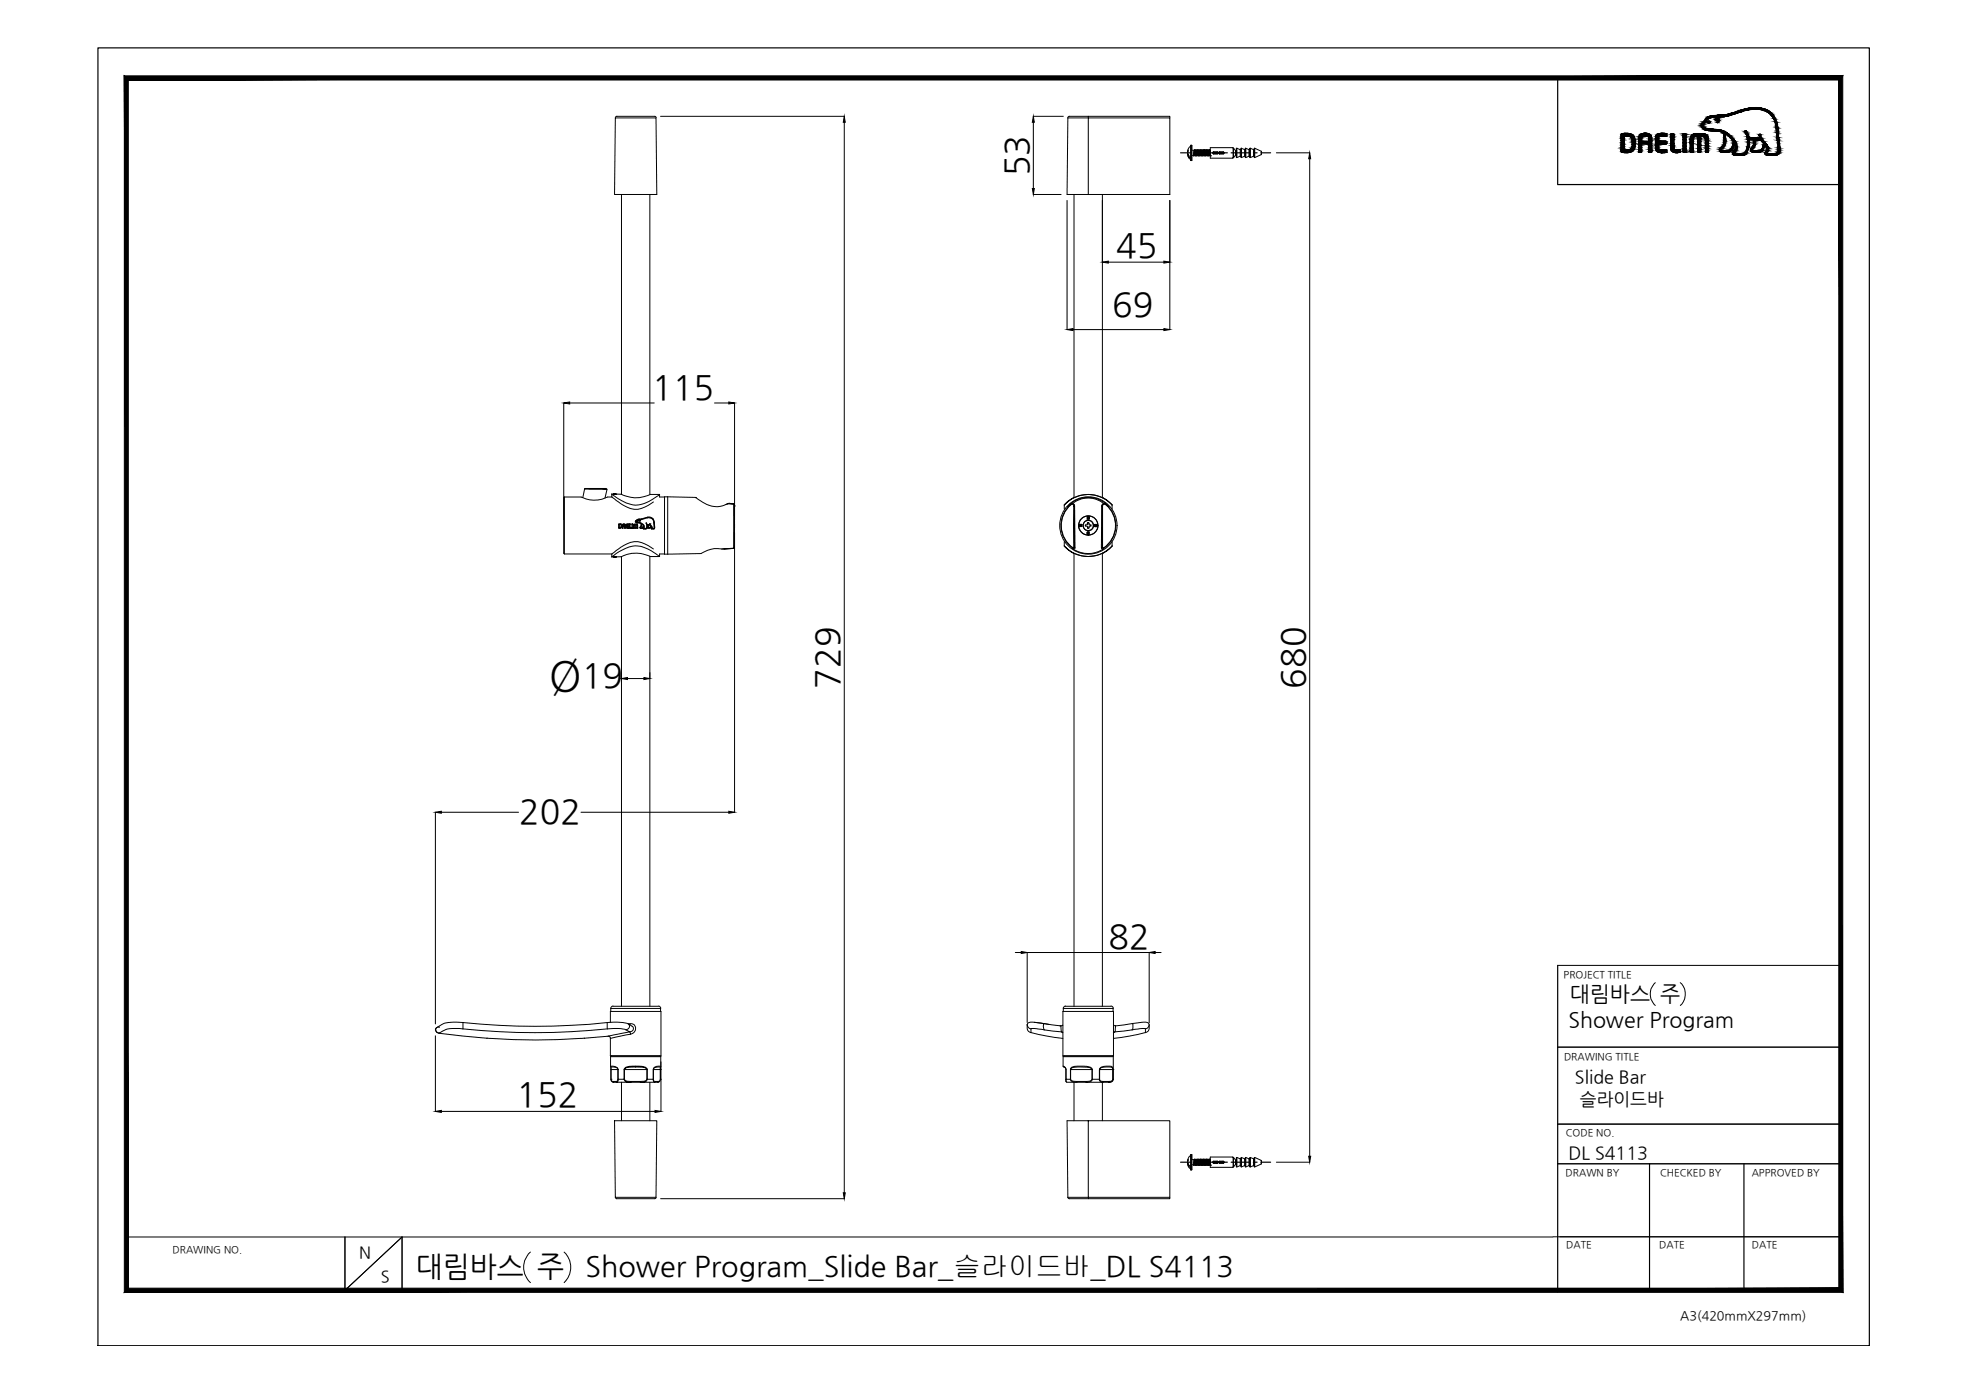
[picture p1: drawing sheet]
<svg xmlns="http://www.w3.org/2000/svg" width="420mm" height="297mm" viewBox="0 0 420 297" stroke-linecap="round" stroke-linejoin="round" font-family="sans-serif">
<defs><g id="words">
<text font-size="9.1" x="117.1" y="147.3">Ø</text>
<g font-size="7.3">
<text x="219.4" y="37.6" transform="rotate(-90 219.4 37.6)">53</text>
<text x="238.2" y="54.9">45</text>
<text x="237.3" y="67.4">69</text>
<text x="139.2" y="85.1">115</text>
<text x="124.1" y="146.7">19</text>
<text x="179.1" y="147" transform="rotate(-90 179.1 147)">729</text>
<text x="278.4" y="147" transform="rotate(-90 278.4 147)">680</text>
<text x="110.8" y="175.7">202</text>
<text x="236.5" y="202.3">82</text>
<text x="110.2" y="236.1">152</text>
</g>
<g font-size="6.1">
<text x="88.7" y="272.3">대림바스 주</text>
<text x="124.9" y="272.3">Shower Program_Slide Bar_슬라이드바_DL S4113</text>
</g>
<g font-size="4.6">
<text x="335" y="213.5">대림바스 주</text>
<text x="334.7" y="219">Shower Program</text>
</g>
<g font-size="3.8">
<text x="336.1" y="231">Slide Bar</text>
<text x="337.1" y="235.8">슬라이드바</text>
<text x="334.7" y="247.3">DL S4113</text>
</g>
<g font-size="3.5">
<text x="76.6" y="268.5">N</text>
<text x="81.3" y="273.6">S</text>
</g>
<text font-size="2.7" x="358.5" y="281.6">A3(420mmX297mm)</text>
<g font-size="2.1">
<text x="333.7" y="208.6">PROJECT TITLE</text>
<text x="333.7" y="226.2">DRAWING TITLE</text>
<text x="334.1" y="242.4">CODE NO.</text>
<text x="334.1" y="251">DRAWN BY</text>
<text x="354.2" y="251">CHECKED BY</text>
<text x="373.8" y="251">APPROVED BY</text>
<text x="36.8" y="267.4">DRAWING NO.</text>
<text x="334.2" y="266.4">DATE</text>
<text x="354.1" y="266.4">DATE</text>
<text x="373.8" y="266.4">DATE</text>
</g>
</g></defs>
<!-- layer: 0 -->
<g fill="#000" stroke="#000" stroke-width=".21">
<path d="M180.2 24.8l.2 1.3h-.5zM220.5 24.8l.2 1.3h-.4zM279.5 32.6l.2 1.3h-.4zM220.3 40.2h.4l-.2 1.3zM235.2 55.9l1.3-.2v.4zM248.4 55.7l1.2 .2-1.2 .2zM227.7 70.3l1.3-.2v.4zM248.4 70.1l1.2 .2-1.2 .2zM120.3 86l1.3-.2v.4zM155.5 85.8l1.2 .2-1.2 .2zM132.6 144.8l1.3-.2v.4zM137.4 144.6l1.3 .2-1.3 .2z"/>
<path d="M92.9 173.3l1.3-.2v.4zM155.5 173.1l1.2 .2-1.2 .2zM217.9 203l1.3 .3-1.3 .2zM245.2 203.3l1.3-.3v.5zM92.9 237.2l1.3-.2v.4zM139.8 237l1.2 .2-1.2 .2zM179.9 254.5h.5l-.2 1.3zM279.3 246.7h.4l-.2 1.3z"/>
<path d="M27.4 274.9l-.9 .9 365.9-.9zM26.5 275.8l365.9-.9 .8 .9zM392.4 17.1v257.8l.8 .9zM393.2 16.2v259.6l-.8-258.7zM27.4 17.1h365l.8-.9zM26.5 16.2h366.7l-365.8 .9zM26.5 16.2l.9 258.7v-257.8zM26.5 16.2l.9 258.7-.9 .9z"/>
</g>
<g fill="none" stroke="#000" stroke-width=".21">
<path d="M131.3 25.2h8.7l.2 16.3h-9.1zM139.7 24.8h-8.1l-.3 .3M139.7 24.8l.3 .3M141 24.8h39.2M180.2 26.1v228.4M220.5 24.8h6.4M220.5 26.1v14.1M232.2 24.8h-4l-.3 .3M232.2 25.2h17.4v16.3h-17.4zM249.6 25.2v-.4h-17.4v.4h-4.3l-.2 16.3h4.5M253.4 32.9l.2 .7 .5 .4M253.4 32.4l.1-.4v.8l.2 .4 .3 .2v.3l-.4-.3-.2-.7"/>
<path d="M253.4 32.4h.1M254.1 34.2v.1M254.1 31.3l-.5 .4-.2 .7M254.1 31h.1M254.1 31h.2M254.1 31v3.3M254.3 31v3.3h-.2M254.3 31v3.3M254.3 32.1h.5l-.1 1.1M254.3 33.2h.4M254.7 33.2l.2-1.2-.2 1.2M254.7 33.2h.1"/>
<path d="M254.8 33.2h.1M254.9 32l.1 .1M255 32l-.2 1.2M255 32.1l-.2 1.1M255 32.1h.1M255 33.2h.1M255.1 32.1l-.1 1.1M255.1 32.1l-.1 1-.2 .1M255.2 32h.1M255.3 32.1l-.2 1.1M255.3 32.1h.1l-.1 1.1M255.3 32.1l-.1 1 .1 .1"/>
<path d="M255.3 33.2h.1M255.5 33.2h-.1M255.5 33.2h.1M255.5 32l-.2 1.2M255.5 32l-.2 1.1M255.5 32h.1M255.6 32l-.2 1.2M255.6 32v.1M255.6 32.1l-.1 1.1M255.6 33.2h.1M255.6 32.1h.2M255.7 33.2h.1"/>
<path d="M255.8 32.1l-.1 1.1M255.8 32.1l-.2 1.1M255.8 32h.1M255.9 32.1l-.2 1.1M255.9 32.1h.2l-.2 1.1M255.9 32.1l-.1 1.1h.1M255.9 33.2h.1M256 33.2h.1M256.1 33.2h.1M256.1 32l-.1 1.2M256.1 32l-.2 1.2M256.1 32h.1"/>
<path d="M256.2 32l-.1 1.2M256.2 32v.1M256.3 32.1l-.2 1.1M256.3 32.1h.1M256.3 33.2h.1M256.4 32.1l-.1 1.1 .1-1.1M256.4 32.1l-.1 1-.2 .1M256.4 32h.1M256.6 33.2l.2-1.2-.2 1.2M256.6 32.1l-.2 1.1M256.6 32.1h.1l-.1 1.1M256.6 32.1l-.2 1 .2 .1"/>
<path d="M256.6 33.2h.1M256.7 33.2h.1M256.7 33.2h.2M256.8 32h.1M256.9 32l-.2 1.2M256.9 32v.1M256.9 32.1l-.2 1.1M256.9 33.2h.1M257 32.1l-.1 1.1M257 32.1h-.1l-.2 1.1M257.1 32h.1M257.2 32.1l-.2 1.1"/>
<path d="M257.2 32.1l-.1 1 .1 .1M257.2 33.2h.1M257.2 32.1h.1M257.4 32.1l-.2 1.1M257.4 33.2h-.1M257.4 33.2h.1M257.4 32h.1M257.5 32.1l-.2 1.1M257.5 32.1l-.1 1.1M257.5 33.2h.1M257.6 33.2h.1M257.7 32.1l-.2 1.1"/>
<path d="M257.7 32.1h-.2l-.1 1.1M257.7 32v.1M257.8 32l-.2 1.2M257.8 32.1l-.2 1.1M257.8 32.1l-.1 1 .1 .1M257.8 33.2h.1M257.8 32.1h.2M257.9 33.2h.1M258 32.1l-.2 1.1M258 33.2h.1M258 32v.1M258.1 32l-.2 1.2"/>
<path d="M258.1 32.1l-.1 1.1M258.1 33.2h.1M258.2 32.1l-.2 1.1M258.2 33.2h.1M258.3 33.2h.1M258.3 32.7l-.1 .5M258.3 32.4l-.2 .8M258.3 32.1l-.2 1.1M258.3 32.1h-.2l-.1 1.1M258.3 31.5l4.8 .1v2.1l-4.8 .1zM258.8 32.5h.2M258.8 32.7l.2 .1"/>
<path d="M259 32.4h.7M259 32.8v.1M259 32.9h.7M259 32.7h.1M259 32.6h-.1l.1 .1M259.7 32.4l.3 .2M259.7 32.4v.1M259.8 32.7v-.1h-.8v.1l.8 .1h-.8M259.8 32.6l-.9-.2-.1 .3 .2 .2M259.8 32.6h.1M259.9 32.7h-.1M260 32.6l-.1 .2h-.2"/>
<path d="M260.1 32.5h.2M260.3 32.6h.8v.1h-.8zM260.3 32.6v.1M260.3 32.4h.7M260.3 32.9h.7M260.3 32.7h-.2M261 32.4l.2 .2M261 32.4v.1M261.1 32.7l-.8 .2M261.1 32.6l-1-.2v.3l.2 .2M261.1 32.6h.1M261.2 32.6l-.1 .2h-.1"/>
<path d="M261.2 32.7h-.1M263.1 31.6v2.1M263.2 31.6l.4 .5v1l-.4 .6M263.6 33.1l.2 .1M263.8 32.1h-.2M263.8 31.6l.1 2-.1-.1zM263.9 31.6l.8 .3v1.4l-.8 .3M264.7 33.3l.1 .1M264.8 31.8l-.1 .1M264.8 31.6l.1 2-.1-.1zM264.9 31.6l.7 .3v1.4l-.7 .3M265.6 33.3l.1 .1"/>
<path d="M265.7 31.8l-.1 .1M265.8 31.6v2l-.1-.1zM265.8 31.6l.7 .3v1.4l-.7 .3M266.5 33.3l.1 .1M266.6 31.8l-.1 .1M266.7 31.6h.1v2l-.2-.1zM266.8 31.6l.7 .3v1.4l-.7 .3M267.5 33.3l.1 .1M267.6 31.8l-.1 .1M267.7 31.6v2l-.1-.1zM267.7 31.6l1.4 .7v.7l-1.4 .6M269.1 32.3v.7"/>
<path d="M272.4 32.6h7.1M279.5 33.9v212.8M132.6 41.5v64M138.7 41.5v64.1M220.5 41.5h5.9M227.7 42.8v27.5M229.2 41.5v64.7M235.2 41.5v64.7M236.5 55.9h11.9M249.6 42.8v27.5M229 70.3h19.4M120.3 86v24.9"/>
<path d="M121.6 86h18M152.5 86h3M156.7 86v24.9M120.3 118l.1 .2M120.4 106.1l-.1 .1v11.8M124.7 104.4l-.3 1.8M124.8 104.3l4.6-.1 .1 .3zM129.5 104.5l-.4 1.8M130.5 105.4l.1 .1a10.7 10.7 0 0 0 5 2.3 10.2 10.2 0 0 0 5.1-2.3M130.5 105.4l.1 .7a13 13 0 0 0 4.7 2.6 6.1 6.1 0 0 0 4.1-1.6M130.5 105.4h.4M130.5 118.8h.4"/>
<path d="M130.6 106.1a3.2 3.2 0 0 0-2.1 .4 6.2 6.2 0 0 1-4.5-.4h-3.6v12.1h10.2M130.9 105.4h.1M130.9 118.8h.1M131 105.4h.1M131 118.8h.1M131 105.4v.1M131 105.5h.1M131 118.8h.3M131 105.5h.2M131.1 105.4h.1M131.1 105.5h.1M131.1 118.8h.1"/>
<path d="M131.1 105.4v.1M131.2 105.4h-.1M131.2 105.4h.1M131.2 105.5h.1M131.2 118.8h.1M131.2 118.8h-.1M131.3 105.5h.1M131.3 118.8h.1M131.3 105.4h.1M131.3 105.4l.1 .1M131.3 105.4v.1M131.4 105.4h.1"/>
<path d="M131.4 118.8h-.5h.4M131.4 118.8h.1M131.4 105.4a3.6 3.6 0 0 1 2.3 .5 6.6 6.6 0 0 0 5.1-.4h1.9M131.4 105.5h.1M132.6 118.8v95.9M138.7 118.7v96M139.4 117.2a5.3 5.3 0 0 0-5.6-1.2l-1.3 .8-1.8 1.3-.2 .7M140.7 118.8v-.1a9.5 9.5 0 0 0-5.2-2.2 10.2 10.2 0 0 0-5 2.3M140.7 118.8a7.2 7.2 0 0 1-3.9-.7 7 7 0 0 0-4.3 .7h-1.3M140.7 105.5v.6h1.1M141.8 118.2h-1.1v.6M142.5 106v12.3"/>
<path d="M142.5 106l5.9 .1M142.5 106h-.7v12.3h.7M148.4 106.1l.2 .2a6.4 6.4 0 0 0 5.6 1.6l1.1-.4 1.3 .1v9.4l-2.6 .2a6.3 6.3 0 0 0-4.4 .9l-7.1 .2M148.4 106.1l.1 .1M148.5 106.2h.1M154 117.2h.3M155.2 107.5l-.4 .2M155.6 107.4l-.4 .1M155.6 107.4l1 .1M156.6 116.8v.1M156.6 116.9v.1M156.7 107.6l-.1-.1 .1 9.4"/>
<path d="M156.7 116.9l-.1 .1-2.3 .2 2.3-.2M156.7 107.7v9.2M156.7 116.9l-.1 .1M156.7 108h.1M156.7 113.6v59.7M227.1 107.8v.9M227.1 115.6v.9M228.6 107.7a5.8 5.8 0 0 0 .4 9.2M228.6 107.5l-.2 .2M228.6 107.5l-.8 .6a5.8 5.8 0 0 1 8.8 0l-.7-.6M228.9 107.5a5.3 5.3 0 0 1 6.6 0M229.1 117.2l-.2-.2a5.6 5.6 0 0 0 6.6 0l-.2 .2"/>
<path d="M229.1 108h.2v8.8h-.2zM229.1 108l-.2-.4h-.4a.48 .48 0 0 1 .5-.1 .48 .48 0 0 1 .3 .5l.1 8.9-.1-.1-.3 .2h-.1l.1-.1M229.1 116.8l-.1 .1M229.2 106.1l-1.1 .7-1 1a6.8 6.8 0 0 1 10.2 0l-1-1-1.1-.7M229.2 106.2h-.1a7.1 7.1 0 0 1 6.2 0h-.1M229.2 118.1l-1.1-.7-1-.9a6.8 6.8 0 0 0 10.2 0l-1 .9-1.1 .7M229.3 107.9a.49 .49 0 0 0-.2-.4 .49 .49 0 0 0-.6 0 6 6 0 0 0 .4 9.5M229.4 116.9l-.2 .3-.3-.2M230.2 112l.2-.1h.3l.2 .5h-.7zM230.4 111.9l.1 .1v.3h-.2zM230.6 112h.2v.3h-.2zM230.7 111.9h.1"/>
<path d="M231.6 112h.4l.1-.5h.3v.4l.4 .1v.3h-.4v.4h-.3v-.3l-.5-.1zM232 110.2l.4 .1v.5h-.4zM232 113.5h.4v.6h-.3l-.2-.2zM232 113.8h.4v.2h-.3zM232 113.6h.4v.1zM232.1 110.3h.3v.1l-.3 .1zM232.1 110.5l.3 .2h-.3zM232.1 111.7h-.1M232.2 114.2a2.05 2.05 0 0 1-1.8-3 2.05 2.05 0 0 1 3.4-.3 2.05 2.05 0 0 1-1.2 3.2l-.4 .1M232.4 111.7h.1M232.4 110.4v.1M232.4 112.5v.1"/>
<path d="M233.5 111.9h.7l-.1 .5h-.5zM233.6 112h.2v.3zM233.8 112.3v.1M233.9 112h.2l-.1 .3h-.1zM235 116.9l.2 .3 .3-.2M235.1 108h.2v8.8l.2 .2h-.1l-.3-.2zM235.2 116.8h.1M235.3 108l.2-.4h.5a.48 .48 0 0 0-.6-.1 .48 .48 0 0 0-.3 .5l-.1 8.9 .1-.1M235.7 107.5h-.3M235.8 107.5h.1M235.8 107.5l.2 .2M235.9 107.7a5.8 5.8 0 0 1-.4 9.2"/>
<path d="M236 107.6l-.1-.1a.5 .5 0 0 0-.8 .4M236 107.6a5.9 5.9 0 0 1-.4 9.4M237.3 107.8v.9M237.3 115.6v.9M133.9 144.8h3.5M92.9 173.3v45.2M94.2 173.3h16.4M124 173.3h31.5M93.2 219.3h.1M93.2 219.3a.7 .7 0 0 0 .1 1 .7 .7 0 0 0 1-.2 6.3 6.3 0 0 1 4.5-.5M93.7 219.2h.1a.68 .68 0 0 0-.9 .6 .68 .68 0 0 0 .8 .7 147.5 147.5 0 0 0 30.9 1M98.8 219.6a148 148 0 0 0 30.8 0"/>
<path d="M98.9 218.2a7 7 0 0 0-5.1 .7l-.5 .3M129.6 218.2v1.4M129.6 219.6l2.5-.1 1.5 .3M130.2 218.2v-2.4h10.8v9.5h-10.8v-3.7M130.3 215.8v-.6h10.7v.6M130.8 214.7h9.7M130.8 214.7l-.4 .2-.1 .3M133.6 219.8l.8 .4-4.7 .9M134.1 218.5l-1.8-.3a27.3 27.3 0 0 0-6.5 .4 152.1 152.1 0 0 1-27-.4v1.4M134.1 218.5l.1 .1a.78 .78 0 0 1-.6 1.2M134.1 218.5h.3v.2M134.4 218.5a1.12 1.12 0 0 1 1.3 1 1.12 1.12 0 0 1-1.1 1.2l-.2-.5 .6-.3 .2-.6-.1-.2-1-.6"/>
<path d="M140.5 214.7l.3 .1 .2 .4M216.6 203.3h1.3M219.2 218.7a1.37 1.37 0 0 0 .8 1.7v-.8M219.2 218.7a.97 .97 0 0 0 .8 .9M219.2 218.2v-14.9h26v14.9M219.2 218.6h.1M220 219.6a5.6 5.6 0 0 1 2.8 .2M220.7 218.2l3.2 .4M222.7 218.4l3.7 .5M222.8 218.5l-.2 .5 .2 .8M222.8 218.5l-2.9-.4-.5 .2-.2 .4M222.8 219.8l3.7 .4 .3 .2"/>
<path d="M226.1 218.9h.3M226.4 218.9l.1 1.2 .3 .2M226.8 215.8h10.8v9.5h-10.8zM226.8 218.8l-.4 .1M226.9 215.8v-.6h10.6v.6M227.4 214.7h9.7M227.4 214.7l-.4 .2-.1 .3M229.2 214.7l-.1-96.7a7.1 7.1 0 0 0 6.2 0l-.1 96.7M237.1 214.7l.4 .2 .1 .3M237.6 218.7l.4 .2M237.6 219.3v.1M238 218.9v1.1l-.4 .4"/>
<path d="M238 218.9h.1M241.6 219.8l-3.7 .4-.3 .2M241.6 218.5l.2 .9-.2 .4M244.4 219.6a5.6 5.6 0 0 0-2.8 .2M244.4 219.6v.7M245.2 218.7a.8 .8 0 0 0-1.1-.6l-6.1 .8M245.2 218.7a1.37 1.37 0 0 1-.8 1.7M245.2 218.7a.97 .97 0 0 1-.8 .9M246.5 203.3h1.3M332.4 206h60.4M353.2 209.7a3.3 3.3 0 0 0 0 4.9M358.5 209.7a3.3 3.3 0 0 1 0 4.9"/>
<path d="M92.9 221v16.2M94.2 237.2h45.6M103.8 221.5h.2M129.7 221.1l-5 .4M130.3 227.6v-2.1h10.7v2.1M130.3 227.7l.1 .5M130.3 227.6a1.12 1.12 0 0 1 1.6 .6M130.4 228.2h.1M130.4 228.2l.1 2.4 .3 .2h.6M130.4 230.3l.1 .4 .5 .2M130.4 230.3h.1M130.4 228.3v2"/>
<path d="M130.4 227.7a1.22 1.22 0 0 1 1.5 .5h-1.5zM130.5 225.3h10.4l.1 .2M130.5 225.3l-.2 .2M130.8 230.9h.1M130.8 230.8l.2 .1M131.1 239.2h9.1l-.2 16.3h-8.7zM131.9 230.3l-.1 .3-.4 .2 .2 .1h-.6M131.9 230.3h.1M131.9 228.2h.1M131.9 228.2v2.1M131.9 228.2v2.1h1.3v-2.1M131.9 230.3v.4l-.3 .2h3a1.33 1.33 0 0 1-1.4-.6l.6 .4 .8 .1"/>
<path d="M132.6 230.9v8.3M133.2 228.1l.4-.4 .6-.1 1.5-.1v.2l-2 .1-.5 .4zM133.3 230.3v-2.1h4.7v2.1M134.6 220.7l-4.4 .9a.4 .4 0 0 0-.5-.5M134.6 230.8h2M135.7 227.5l2 .2 .4 .5-.5-.4-1.9-.1M138 230.3h.1a.87 .87 0 0 1-1 .6h-.5h3M138 230.3l-.2 .3-1.2 .2v.1h-2v-.1M138.1 228.2v2.1h1.3v-2.1a1.14 1.14 0 0 1 1.6-.6l-.1 .6M138.7 230.9v8.3M139.4 228.2v2.1M139.5 228l.6-.3h.7l.1 .5h-1.5z"/>
<path d="M139.9 230.8l-.2 .1M139.9 230.8l-.4-.2-.1-.3 .1 .5 .1 .1M139.9 230.8h.6M140.5 230.8l-.2 .1M140.5 230.9h-.1M140.9 228.2h.1M140.9 228.2v2.1l-.1 .3-.3 .2M140.9 230.3l-.2 .6h-1M140.9 230.3h.1M140.9 228.2v2.1M141 226.6v10.6M219.9 220.3l3.4 .8 3.5 .5"/>
<path d="M226.9 225.5l.1-.2h10.4l.2 .2M226.9 227.5v.1M227 227.6l.4 .3 .1 .3v2.1h.9v-2.1M227 227.7l-.1-.2v-2h10.7v4.8M227 227.6l.4 .3 .1 .3M227.4 230.3l.2 .6h2.2a1.21 1.21 0 0 1-1.4-.6h.1M227.4 230.3v.5M227.4 228.2v2.1M227.5 230.8l.1 .1M228.5 228.1a1.51 1.51 0 0 1 1.5-.4 5.3 5.3 0 0 1 2.9 .4l.1 .1h-4.5zM229.2 230.9v8.3M232.2 239.2h17.4v16.3h-17.4v-16.3h-4.5l.2 16.3"/>
<path d="M233 228.2h.1a.72 .72 0 0 0-.8-.6l-1-.1-2.3 .1a.61 .61 0 0 0-.6 .6l.1 2.1 .2 .3 1.1 .2h1.9M233 230.3h.1a1.09 1.09 0 0 1-1.3 .6h3.5l-.5-.1-.2-.5M233 228.2l-.1 2.3-.5 .2-.7 .1 .1 .1h-2v-.1M233.1 228.2v2.1h1.5v-2.1a2.01 2.01 0 0 1 2.3-.7l.4 .1 .2 .3v2.4M234.6 230.3l.4 .4 1.6 .1M234.6 228.2h.1M234.6 228.2v2.1M234.7 228.1a3.6 3.6 0 0 1 2.6-.3l.2 .4h-2.9zM235.2 230.9v8.3M235.3 230.9h1.2M235.5 230.8l-.1 .1M236.7 230.8l-.2 .1"/>
<path d="M237.5 228.2h.1M237.5 228.2v2.1l-.4 .4-.5 .1M237.5 230.3a.71 .71 0 0 1-1 .6h.3M237.5 230.3h.1M237.6 230.3a.61 .61 0 0 1-.7 .6M237.6 220.3h.1M244.5 220.3l-3.4 .8-3.5 .5M332.4 223.4h60.4M332.4 239.9h60.4M131.3 255.5l.3 .3h8.1M140 255.5l-.3 .3M141 255.8h39.2"/>
<path d="M227.9 255.5h4.3v.3h17.4v-.3M227.9 255.5l.3 .3h4M253.4 248.3l.2 .7 .5 .4M253.4 247.7l.1-.3v.8l.2 .4 .3 .2v.3l-.4-.3-.2-.8M253.4 247.7h.1M254.1 246.6a.86 .86 0 0 0-.7 1.1M254.1 249.6v.1M254.3 246.4v3.3M254.3 246.4v3.2l-.2 .1M254.3 247.5h.5l-.1 1.1M254.3 246.4h-.2v3.3M254.3 248.6h.4"/>
<path d="M254.7 248.6h.1M254.8 248.6h.1M254.9 247.4l-.2 1.2M255 247.4l-.2 1.2M255 247.5l-.1-.1-.1 .1-.1 1.1M255 247.5l-.2 1.1M255 247.5h.1M255.1 247.5v1.1M255.1 247.5l-.1 1-.2 .1M255.1 247.5h.2M255.2 247.4l-.2 1.2M255.3 247.4l-.2 1.2"/>
<path d="M255.3 247.5l-.2 1.1M255.3 247.5h.1l-.1 1.1M255.3 247.5l-.1 1 .1 .1M255.3 248.6h.1M255.3 248.6l.2-1.2-.1 1.2M255.5 248.6h-.1M255.5 248.6h.1M255.5 247.4l-.2 1.1M255.5 247.4h.1M255.6 247.4v.1M255.6 247.5l-.1 1.1M255.6 248.6h.1"/>
<path d="M255.6 247.5h.2M255.8 247.5l-.2 1.1M255.8 247.5h.1M255.8 247.4l-.1 1.2M255.9 247.4l-.2 1.2M255.9 247.5l-.2 1.1M255.9 247.5h.2l-.2 1.1M255.9 247.5l-.1 1.1h.1M255.9 248.6h.1M256 248.6h.1M256.1 248.6h.1M256.1 247.4l-.1 1.2"/>
<path d="M256.1 247.4l-.2 1.2M256.1 247.4h.1M256.2 247.4l-.1 1.2M256.2 247.4v.1M256.3 247.5l-.2 1.1M256.3 247.5h.1M256.3 248.6h.1M256.4 247.5l-.1 1-.2 .1M256.4 247.4h.1M256.4 247.4l-.1 1.2M256.4 247.5l-.1 1.1M256.4 247.4v.1"/>
<path d="M256.5 247.4l-.1 1.2M256.5 247.4l.1 .1M256.6 247.5l-.2 1.1M256.6 247.5h.1l-.1 1.1M256.6 247.5l-.2 1 .2 .1M256.6 248.6h.1M256.7 248.6h.1M256.7 248.6h.2M256.8 247.4l-.2 1.2M256.8 247.4h.1M256.9 247.4l-.2 1.2M256.9 247.4v.1"/>
<path d="M256.9 247.5l-.2 1.1M256.9 247.5h.1M256.9 248.6h.1M257 247.5l-.1 1.1M257.1 247.4h.1M257.1 247.4l-.2 1.2M257.1 247.4l-.1 .1M257.2 247.4l-.2 1.2M257.2 247.4v.1M257.2 247.5l-.2 1.1M257.2 247.5l-.1 1 .1 .1M257.2 248.6h.1"/>
<path d="M257.2 247.5h.1M257.4 247.5l-.2 1.1M257.4 248.6h-.1M257.4 248.6h.1M257.4 247.4l-.2 1.2M257.4 247.4h.1M257.4 247.4v.1M257.5 247.4l-.2 1.2M257.5 247.4v.1M257.5 247.5l-.1 1.1M257.5 248.6h.1M257.5 247.5h.2"/>
<path d="M257.6 248.6h.1M257.7 247.5l-.2 1.1M257.7 247.4l.1 .1M257.7 247.4l-.1 1.2M257.7 247.4v.1M257.8 247.4l-.2 1.2M257.8 247.5l-.2 1.1M257.8 247.5l-.1 1 .1 .1M257.8 248.6h.1M257.8 247.5h.2M257.9 248.6h.1M258 247.5l-.2 1.1"/>
<path d="M258 248.6h.1M258 247.4l-.1 1.2M258 247.4l.1 .1M258 247.4v.1M258.1 247.4l-.1 1.2M258.1 248.6h.1M258.2 247.5l-.2 1.1M258.2 247.5h.1M258.2 248.6h.1M258.3 248.6h.1M258.3 248.1l-.1 .5M258.3 247.7l-.2 .9"/>
<path d="M258.3 247.5l-.2 1.1M258.3 246.9h4.8v2.2h-4.8zM258.8 248l.2 .2M258.9 248l.1 .1M258.9 248h.1M258.9 247.9h-.1M259 247.8l.9 .2M259 247.8l-.2 .2 .2 .3M259 248.2v.1M259 248.3h.7M259 247.8h.7M259 247.8l-.1 .1"/>
<path d="M259 247.8v.1M259.7 247.8l.3 .2M259.7 247.8h.1M259.9 248h-.9v.1h.8l-.8 .1M260 248l-.3 .2M260 248h.1M260.1 248l.2 .2M260.1 248l.2 .3M260.2 248l.1 .1M260.2 248h.1M260.2 247.9h-.1M260.3 248h.8v.1h-.8z"/>
<path d="M260.3 248.3h.7M260.3 247.8h.7M260.3 248v.1M260.3 247.9h-.1M261 247.8l.2 .2M261 247.8h.1M261.1 248.1l-.8 .2M261.1 248l-.1-.2h-.7l-.2 .2M261.1 248h.1M261.2 248l-.1 .2h-.1M261.2 248h.1M261.2 248l-.1 .1"/>
<path d="M263.1 246.9v2.2M263.2 247l.4 .5v1l-.4 .5M263.6 248.5l.2 .1M263.8 247.5h-.2M263.8 247l.1 2-.1-.1zM263.9 247l.8 .3v1.4l-.8 .3M264.7 248.7l.1 .1M264.8 247.2l-.1 .1M264.8 247l.1 2-.1-.1zM264.9 247l.7 .3v1.4l-.7 .3M265.6 248.7l.1 .1M265.7 247.2l-.1 .1"/>
<path d="M265.8 247v2l-.1-.1zM265.8 247l.7 .3v1.4l-.7 .3M266.5 248.7l.1 .1M266.6 247.2l-.1 .1M266.7 247h.1v2l-.2-.1zM266.8 247l.7 .3v1.4l-.7 .3M267.5 248.7l.1 .1M267.6 247.2l-.1 .1M267.7 247v2l-.1-.1zM267.7 247l1.4 .6v.8l-1.4 .6M269.1 247.6v.8M272.4 248h7.1"/>
<path d="M332.4 248.3h60.4M27 264h304.4M73.6 264v11.4l12.2-11.4v11.4M113.2 267.2a4.4 4.4 0 0 0 0 6.5M120.4 267.2a4.5 4.5 0 0 1 0 6.5M331.4 263.9h61.4M341 275.3h51.8"/>
<circle cx="232.2" cy="112.1" r="1.09"/>
<circle cx="232.2" cy="112.1" r="6.1"/>
<circle cx="232.2" cy="112.1" r="2.05"/>
<circle cx="232.2" cy="112.1" r="1.12"/>
</g>
<g fill="none" stroke="#000" stroke-width=".25">
<path d="M20.9 10.2h378v277h-378zM332.4 16.6v22.8h60.4M251.9 32.6h2.1M254.8 32.6h.8M256.4 32.6h3.9M261.1 32.6h.8M262.7 32.6h3.9M267.4 32.6h.9M269.1 32.6h2M368.6 32.5h.1M132 111.9v.8h.3M132.2 111.9v.7"/>
<path d="M132.2 111.9l.3 .1 .1 .2M132.2 112.6h.1M132.3 111.8l-.3 .1M132.3 111.8l.3 .1 .1 .3M132.5 112.2v.2M132.6 112.3l-.3 .3M132.7 112.2v.3l-.3 .2M132.9 112.7h.1M133 112.2h.1M133 112.1v.1M133 112.1h.1M133.2 111.8l-.4 .2 .1 .7"/>
<path d="M133.2 111.9l-.2 .2M133.2 111.9h.1M133.2 111.9l.1 .3h-.3M133.2 111.8l.3 .3M133.3 112.3h-.3l-.1 .4M133.3 112.3h.1M133.4 112.1v.6h-.1v-.4M133.6 112.5l.1 .1 .3 .1M133.8 112.2v-.3h.3a.3 .3 0 0 0-.3-.1 .3 .3 0 0 0-.2 .3v.4M133.8 112.2h.3v.1M133.8 112.2h.1M134.1 112.3h-.3v.3l.3 .1"/>
<path d="M134.1 112.3h.1M134.1 112.7h.1M134.1 112.7h-.1M134.4 111.9v.7l.3 .1M134.4 111.9h.1M134.4 111.9h-.1l.1 .7 .2 .1M134.7 112.7h.1M134.9 111.9h.1v.8h-.1zM135 112.7h.1M135.2 112.7v-.7l.4-.2a.34 .34 0 0 1 .4 .4v.5h-.1M135.2 112.7h.1M135.2 112.7l.2-.7 .1-.1v.8h.2"/>
<path d="M135.6 111.2v.2M135.7 111.4l.3 .2M135.7 112.7h.1M135.7 112.7v-.8l.2 .2v.6M135.7 111.4l.3 .1M135.7 111.1h.1M135.8 111.2l-.1 .2M135.8 111.1h.1M135.9 111.1l-.1 .1M135.9 111.2h.1M135.9 112.7h.1M135.9 111.5a1.37 1.37 0 0 1 1.6 .9l-.1 .3"/>
<path d="M135.9 111.6h.2M136 111.2h.1M136.1 111.1l-.1 .1M136.1 111.2h-.2M136.1 111.6l.7 .1M136.3 110.8h.1M136.3 110.9h.1M136.3 110.8l-.5 .3M136.3 110.8l-.7 .4M136.3 111.1h.1M136.4 111.2h.1M136.4 111.1h.1"/>
<path d="M136.5 111h.1M136.5 111l-.2 .1M136.5 110.9l.1 .1M136.5 111l-.1 .1M136.6 111l-.1 .2M136.6 112.7h.1M136.7 112.7h.3M136.8 111.7v.4l-.2 .6M136.9 111.7v.6l-.2 .3M136.9 111.7l.4 .4M137 112.7h.1M137.3 112.2l-.2 .4-.4 .1"/>
<path d="M137.3 112.2l-.1 .4-.2 .1M137.3 112.7l.1 .1M137.3 112.2v.4M137.4 112.7v.1M137.4 110.6l-.9 .2M137.5 110.7l-1 .2M137.5 110.7l.9-.2 .9 .3M137.9 111.6l.1 .6-.1 .5-.5 .1M137.9 111.6a.48 .48 0 0 0 .7 .3v-.1M138 111.6h-.1M138.1 110.4a1.29 1.29 0 0 1 1.2 .3M138.1 110.4l-.6 .2"/>
<path d="M138.2 112.5l.1 .1M138.3 112.2l-.1 .4 .1 .1M138.3 112.2v-.1l-.2-.1-.2 .9-.6-.1v-.2M138.4 112v.1M138.4 112.2l-.1 .3M138.4 112.1v.1M138.4 112l.5 .2M138.6 111.8h.1M138.7 111.8h.1M138.7 111.8l.4 .6M138.8 112.2l-.1 .4-.4-.1M138.8 112.2h.1"/>
<path d="M139 112.5l-.1-.2-.2 .4h-.4M139 112.7h.1M139 112.5v.1M139.1 112.7h.1M139.1 112.8h.4M139.1 112.6l-.1 .3h.5M139.1 112.6l-.1 .1M139.1 112.4v.2M139.3 110.8l.2 .6M139.3 110.7l.3 .5v.8v-.4M139.5 111.4v.2M139.6 112v.5"/>
<path d="M139.6 112.5l-.1 .3M139.6 112l.1 .5M139.7 112.8l-.2 .1M139.7 112.5l-.1 .3M332.4 206v69.7M251.9 248h2.1M254.8 248h.8M256.4 248h3.9M261.1 248h.8M262.7 248h3.9M267.4 248h.9M269.1 248h2"/>
<path d="M352 248.3v27M372.1 248.3v27"/>
</g>
<g fill="#000" stroke="#000" stroke-width=".21">
<path d="M346 32.4h2zM346 28.6h2zM346.3 32.5h1.3zM346.4 28.5h1.2zM346.4 32.5h1.2zM346.6 28.5h.9zM347.2 32h1.4zM351.3 29h1.1zM353.8 32.4h1.9zM353.8 28.6h1.9zM354 32.5h1.7zM354.4 32.6h.3z"/>
<path d="M354.4 28.5h.4zM354.7 29.1h1zM357.4 32.6h.7zM359.2 32.5h.5zM359.2 28.5h.5zM362.3 28.5h.7zM362.4 32.5h.5zM363.7 25.8h.4zM364.5 25.9h.3zM365.9 24.7h3.2zM366 25.6h.2zM366 25.6h.1z"/>
<path d="M366.4 26.1l.1 .1zM366.4 25.2h.2zM366.9 24.6h2.2zM370.5 23.8h1zM374.3 23h.7zM375.1 29.8h.6zM375.4 29.5h.5zM375.5 28.7l.1-.1zM376.7 32.6h.3zM379 27.3h.4zM379.2 29.7h.4z"/>
<path d="M345.9 29h1.3zM345.9 29h1.3z"/>
<path d="M345.9 32h1.3zM345.9 32h1.3z"/>
<path d="M346.4 32.5l1.1 .1zM346.6 32.6h.9z"/>
<path d="M345.9 29.1h.7zM345.9 29.1h.7z"/>
<path d="M345.9 29.1l.7 .2v-.2zM345.9 29.1l.7 .2h-.7z"/>
<path d="M345.9 29.3h.7zM345.9 29.3h.7z"/>
<path d="M345.9 29.3l.7 .3v-.3zM345.9 29.3l.7 .3h-.7z"/>
<path d="M345.9 29.6l.7 .3v-.3zM345.9 29.6l.7 .3h-.7z"/>
<path d="M345.9 29.9l.7 .1v-.1zM345.9 29.9l.7 .1h-.7z"/>
<path d="M345.9 30l.7 .5v-.5zM345.9 30l.7 .5h-.7z"/>
<path d="M345.9 30.5l.7 .3v-.3zM345.9 30.5l.7 .3h-.7z"/>
<path d="M345.9 30.8l.7 .4v-.4zM345.9 30.8l.7 .4h-.7zM345.9 31.2h.7zM345.9 31.2h.7z"/>
<path d="M345.9 31.2l.7 .4v-.4zM345.9 31.2l.7 .4h-.7z"/>
<path d="M345.9 31.6l.7 .2v-.2zM345.9 31.6l.7 .2h-.7z"/>
<path d="M345.9 31.8h.7zM345.9 31.8h.7z"/>
<path d="M345.9 31.8l.7 .2v-.2zM345.9 31.8l.7 .2h-.7zM345.9 32h.7zM345.9 32h.7z"/>
<path d="M345.9 32h.7zM345.9 32h.7z"/>
<path d="M345.9 32h.8zM345.9 32h.8z"/>
<path d="M345.9 29h1zM345.9 29h1.3z"/>
<path d="M345.9 29h1zM345.9 29l.7 .1zM345.9 29.1h.7zM345.9 29.1h.7z"/>
<path d="M345.9 32h1zM345.9 32h1z"/>
<path d="M345.9 32h1.2zM345.9 32h1.2z"/>
<path d="M345.9 29h1.3zM345.9 29h1.3z"/>
<path d="M347.2 29h1.4zM347.2 29h1.4z"/>
<path d="M345.9 32h1.3zM345.9 32h1.3z"/>
<path d="M346.6 28.5h1zM346.4 28.5h1.2zM346.3 28.5h1.3z"/>
<path d="M346.3 28.5h1.4zM346.1 28.5h1.6z"/>
<path d="M346.1 28.5l1.9 .1zM346.1 28.5l1.9 .1h-2zM346 28.6h2z"/>
<path d="M346.1 32.5h1.6zM346.1 32.5h1.5zM346.3 32.5h1.3z"/>
<path d="M346 28.6l2.3 .1-.3-.1zM346 28.6l2.3 .1h-2.4zM345.9 28.7h2.4zM345.9 28.7h2.4z"/>
<path d="M346 32.4h2zM346 32.4l1.7 .1z"/>
<path d="M345.9 28.7l2.4 .1zM345.9 28.7l2.4 .1z"/>
<path d="M345.9 32.3l2.1 .1 .3-.1zM345.9 32.3l2.1 .1h-2zM346 32.4h2z"/>
<path d="M345.9 28.8l2.6 .1-.2-.1zM345.9 28.8l2.6 .1h-2.6zM345.9 28.9h2.6zM345.9 28.9h2.6z"/>
<path d="M345.9 32.3h2.4zM345.9 32.3h2.4zM345.9 32.3h2.4zM345.9 32.3h2.4z"/>
<path d="M345.9 28.9l2.7 .1-.1-.1zM345.9 28.9l2.7 .1h-2.7z"/>
<path d="M345.9 32.1l2.4 .2 .2-.2zM345.9 32.1l2.4 .2h-2.4z"/>
<path d="M347.2 29h1.4zM347.2 29h1.4z"/>
<path d="M347.3 29h1.3zM347.3 29h1.3z"/>
<path d="M347.5 29l1.2 .1-.1-.1zM347.5 29l1.2 .1zM347.8 29.1h.9zM347.8 29.1h.9z"/>
<path d="M347.3 32h1.3zM347.2 32h1.4zM347.2 32h1.4z"/>
<path d="M345.9 32l2.6 .1 .1-.1zM345.9 32l2.6 .1h-2.6zM345.9 32.1h2.6zM345.9 32.1h2.6z"/>
<path d="M347.7 31.9h.9zM347.3 32h1.3z"/>
<path d="M347.8 29.1l1 .2-.1-.2zM347.8 29.1l1 .2h-.7z"/>
<path d="M347.8 31.9h.9zM347.7 31.9h.9z"/>
<path d="M348 31.8h.7zM347.8 31.9h.9z"/>
<path d="M348.1 29.3l.7 .1v-.1zM348.1 29.3l.7 .1h-.7z"/>
<path d="M348.1 29.4l.8 .2-.1-.2zM348.1 29.4l.8 .2h-.7z"/>
<path d="M348.1 31.6h.7zM348.1 31.6h.7z"/>
<path d="M348.1 31.6l.6 .2 .1-.2zM348.1 31.6l.6 .2h-.7z"/>
<path d="M348.2 29.6l.7 .2v-.2zM348.2 29.6l.7 .2h-.6z"/>
<path d="M348.3 29.8l.6 .1v-.1zM348.3 29.8l.6 .1h-.6z"/>
<path d="M348.3 29.9l.6 .2v-.2zM348.3 29.9l.6 .2h-.6z"/>
<path d="M348.3 31.3l.5 .3 .1-.3zM348.3 31.3l.5 .3h-.7z"/>
<path d="M348.3 30.1l.6 .1zM348.3 30.1l.6 .1zM348.3 30.2h.6zM348.3 30.2h.6zM348.3 30.2h.6zM348.3 30.2h.6zM348.3 30.2h.6zM348.3 30.2h.6z"/>
<path d="M348.3 30.2h.6zM348.3 30.2h.6z"/>
<path d="M348.3 30.2l.6 .1zM348.3 30.2l.6 .1zM348.3 30.3h.6zM348.3 30.3h.6z"/>
<path d="M348.3 30.3l.6 .2v-.2zM348.3 30.3l.6 .2h-.6z"/>
<path d="M348.3 30.5l.6 .2v-.2zM348.3 30.5l.6 .2h-.6z"/>
<path d="M348.3 30.7h.6zM348.3 30.7h.6z"/>
<path d="M348.3 30.7l.6 .1zM348.3 30.7l.6 .1z"/>
<path d="M348.3 30.8h.6zM348.3 30.8h.6z"/>
<path d="M348.3 30.8l.6 .1zM348.3 30.8l.6 .1z"/>
<path d="M348.3 30.9l.6 .4v-.4zM348.3 30.9l.6 .4h-.6zM348.3 31.3h.6zM348.3 31.3h.6z"/>
<path d="M349.7 29.6h.6zM349.7 29.6h.6zM349.7 29.6h.6zM349.7 29.6h.6z"/>
<path d="M349.8 32.5h.3zM349.8 32.5h.3z"/>
<path d="M349.8 32.5h.4zM349.8 32.5h.3z"/>
<path d="M349.7 32.5h.6zM349.7 32.5h.5z"/>
<path d="M349.7 29.5l.6 .1zM349.7 29.5l.6 .1z"/>
<path d="M349.7 29.6h.6zM349.7 29.6h.6zM349.7 29.6h.6zM349.7 29.6h.6z"/>
<path d="M349.7 29.6h.6zM349.7 29.6h.6zM349.7 29.6h.6zM349.7 29.6h.6z"/>
<path d="M349.7 29.6l.6 .3v-.3zM349.7 29.6l.6 .3h-.6zM349.7 29.9h.6zM349.7 29.9h.6z"/>
<path d="M349.7 29.9l.6 .2v-.2zM349.7 29.9l.6 .2h-.6z"/>
<path d="M349.7 30.1l.6 .1zM349.7 30.1l.6 .1z"/>
<path d="M349.7 30.7l.6 .1zM349.7 30.7l.6 .1z"/>
<path d="M349.7 30.8l.6 .2v-.2zM349.7 30.8l.6 .2h-.6z"/>
<path d="M349.7 31l.6 .4v-.4zM349.7 31l.6 .4h-.6z"/>
<path d="M349.7 31.4l.6 .1zM349.7 31.4l.6 .1z"/>
<path d="M349.7 31.5l.6 .4v-.4zM349.7 31.5l.6 .4h-.6z"/>
<path d="M349.7 31.9h.6zM349.7 31.9h.6z"/>
<path d="M349.7 31.9l.6 .2v-.2zM349.7 31.9l.6 .2h-.6z"/>
<path d="M349.7 32.1l.6 .1zM349.7 32.1l.6 .1z"/>
<path d="M349.7 32.2l.6 .1zM349.7 32.2l.6 .1z"/>
<path d="M349.7 32.3h.6zM349.7 32.3h.6z"/>
<path d="M349.7 32.3l.6 .1zM349.7 32.3l.6 .1zM349.7 32.4h.6zM349.7 32.4h.6zM349.7 32.4h.6zM349.7 32.4h.6z"/>
<path d="M349.7 32.4h.6zM349.7 32.4h.6z"/>
<path d="M349.7 32.4h.6zM349.7 32.4l.6 .1z"/>
<path d="M349.7 29.3l.6 .2v-.2zM349.7 29.3l.6 .2h-.6z"/>
<path d="M349.7 29.2l.6 .1 .1-.1zM349.7 29.2l.6 .1h-.6z"/>
<path d="M349.7 29.1h.8zM349.7 29.1l.7 .1z"/>
<path d="M349.8 29.1h.9zM349.8 29.1h.7zM349.7 29.1h.8zM349.7 29.1h.8z"/>
<path d="M349.8 29h1.1zM349.8 29l.9 .1z"/>
<path d="M350.9 28.5h.3zM350.9 28.5h.3z"/>
<path d="M350.9 28.5h.4zM350.8 28.5h.5z"/>
<path d="M350.8 28.5h.6zM350.7 28.5h.7z"/>
<path d="M350.7 28.5h.8zM350.7 28.5h.8z"/>
<path d="M350.7 28.5h1zM350.5 28.5h1.2z"/>
<path d="M350.5 28.5l1.4 .1zM350.3 28.6h1.6z"/>
<path d="M351.8 29.6h.7zM351.8 29.6h.7z"/>
<path d="M350.3 28.6l1.8 .1zM350.1 28.7h2z"/>
<path d="M350.1 28.7l2.1 .1zM349.9 28.8h2.3z"/>
<path d="M349.9 28.8l2.4 .1-.1-.1zM349.9 28.8l2.4 .1h-2.5z"/>
<path d="M349.8 28.9l2.6 .1zM349.8 28.9l2.6 .1z"/>
<path d="M351.2 29h1.2zM351.2 29h1.2zM351.3 29h1.1z"/>
<path d="M351.4 29l1 .1zM351.4 29l1 .1z"/>
<path d="M351.6 29.1h.8zM351.6 29.1h.8z"/>
<path d="M351.7 29.1l.7 .2v-.2zM351.7 29.1l.7 .2h-.6z"/>
<path d="M351.9 32.5h.5zM351.9 32.5h.4z"/>
<path d="M351.8 29.3l.7 .1zM351.8 29.3l.7 .1z"/>
<path d="M351.8 29.4h.7zM351.8 29.4h.7z"/>
<path d="M351.8 29.4l.7 .2v-.2zM351.8 29.4l.7 .2h-.7zM351.8 29.6h.7zM351.8 29.6h.7z"/>
<path d="M351.8 29.6h.7zM351.8 29.6h.7z"/>
<path d="M351.8 29.6l.7 .1zM351.8 29.6l.7 .1zM351.8 29.7h.7zM351.8 29.7h.7z"/>
<path d="M351.8 29.7l.7 .2v-.2zM351.8 29.7l.7 .2h-.7z"/>
<path d="M351.8 29.9h.7zM351.8 29.9h.7z"/>
<path d="M351.8 29.9l.7 .2v-.2zM351.8 29.9l.7 .2h-.7z"/>
<path d="M351.8 30.1l.7 .1zM351.8 30.1l.7 .1z"/>
<path d="M349.7 30.2h2.8zM349.7 30.2h2.8z"/>
<path d="M349.7 30.2h2.8zM349.7 30.2h2.8z"/>
<path d="M349.7 30.2l2.8 .4v-.4zM349.7 30.2l2.8 .4h-2.8z"/>
<path d="M349.7 30.6l2.8 .1zM349.7 30.6l2.8 .1z"/>
<path d="M351.8 30.7l.7 .1zM351.8 30.7l.7 .1z"/>
<path d="M351.8 30.8l.7 .1v-.1zM351.8 30.8l.7 .1h-.7z"/>
<path d="M351.8 30.9l.7 .2v-.2zM351.8 30.9l.7 .2h-.7zM351.8 31.1h.7zM351.8 31.1h.7z"/>
<path d="M351.8 31.1l.7 .5v-.5zM351.8 31.1l.7 .5h-.7z"/>
<path d="M351.8 31.6h.7zM351.8 31.6h.7z"/>
<path d="M351.8 31.6l.7 .3v-.3zM351.8 31.6l.7 .3h-.7z"/>
<path d="M351.8 31.9l.7 .2v-.2zM351.8 31.9l.7 .2h-.7z"/>
<path d="M351.8 32.1l.7 .1zM351.8 32.1l.7 .1z"/>
<path d="M351.8 32.2l.7 .1zM351.8 32.2l.7 .1z"/>
<path d="M351.8 32.3l.7 .1zM351.8 32.3l.7 .1zM351.8 32.4h.7zM351.8 32.4h.7z"/>
<path d="M351.8 32.4h.7zM351.8 32.4h.7zM351.8 32.4h.7zM351.8 32.4h.7z"/>
<path d="M351.8 32.4h.7zM351.8 32.4l.6 .1zM351.9 32.5h.5zM351.9 32.5h.5z"/>
<path d="M353.4 29.1h1.1zM353.4 29.1h1.1z"/>
<path d="M353.3 29.4l.6 .1zM353.3 29.4l.6 .1z"/>
<path d="M353.3 29.5h.6zM353.3 29.5h.6zM353.3 29.5h.6zM353.3 29.5h.6z"/>
<path d="M353.3 29.5l.6 .1zM353.3 29.5l.6 .1z"/>
<path d="M353.3 29.6h.6zM353.3 29.6h.6z"/>
<path d="M353.3 29.6h.6zM353.3 29.6h.6z"/>
<path d="M353.3 29.6l.6 .3v-.3zM353.3 29.6l.6 .3h-.6z"/>
<path d="M353.3 29.9l.6 .1v-.1zM353.3 29.9l.6 .1h-.6z"/>
<path d="M353.3 30l.6 .1zM353.3 30l.6 .1z"/>
<path d="M353.3 30.1l.6 .1zM353.3 30.1l.6 .1z"/>
<path d="M353.3 30.7l.6 .1zM353.3 30.7l.6 .1z"/>
<path d="M353.3 30.8l.6 .2v-.2zM353.3 30.8l.6 .2h-.6z"/>
<path d="M353.3 31l.6 .1v-.1zM353.3 31l.6 .1h-.6z"/>
<path d="M353.3 31.1l.6 .2v-.2zM353.3 31.1l.6 .2h-.6z"/>
<path d="M353.3 31.3l.6 .1zM353.3 31.3l.6 .1z"/>
<path d="M353.3 31.4l.6 .1zM353.3 31.4l.6 .1z"/>
<path d="M353.3 31.5h.6zM353.3 31.5h.6zM353.3 31.5h.6zM353.3 31.5h.6z"/>
<path d="M353.3 31.5l.6 .1v-.1zM353.3 31.5l.6 .1h-.6z"/>
<path d="M353.3 31.6l.7 .2-.1-.2zM353.3 31.6l.7 .2h-.7z"/>
<path d="M353.3 29.2l.6 .2 .1-.2zM353.3 29.2l.6 .2h-.6z"/>
<path d="M353.3 31.8h.7zM353.3 31.8h.7z"/>
<path d="M353.3 31.8l.8 .1zM353.3 31.8l.8 .1z"/>
<path d="M353.3 29.1h.7zM353.3 29.1l.7 .1zM353.3 29.2h.7zM353.3 29.2h.7z"/>
<path d="M353.3 31.9l.9 .1zM353.3 31.9l.9 .1z"/>
<path d="M353.3 29.1h.8zM353.3 29.1h1.1z"/>
<path d="M353.3 29.1h.8zM353.3 29.1h.7z"/>
<path d="M353.3 32h1.1zM353.3 32h1.1z"/>
<path d="M353.3 32h1.2zM353.3 32h1.2z"/>
<path d="M354.4 32.6h.3zM354.5 32.6h.2z"/>
<path d="M353.4 29.1h1.1zM353.3 29.1h1.1z"/>
<path d="M353.4 32h1.1zM353.4 32h1.1z"/>
<path d="M354.4 28.5h.8zM354.3 28.5h.9z"/>
<path d="M354.4 32.6h.5zM354.4 32.6h.3z"/>
<path d="M355 29.1h.7zM355.5 29.1h.2zM355 29.1h.7z"/>
<path d="M354.3 28.5h1.2zM354.1 28.5h1.4z"/>
<path d="M354.4 32.6h.8zM354.4 32.6h.5z"/>
<path d="M353.3 30.2h2.2zM353.3 30.2h2.2z"/>
<path d="M353.3 30.7h2.2zM353.3 30.7h2.2zM353.3 30.7h2.2zM353.3 30.7h2.2z"/>
<path d="M354.1 28.5h1.5zM354.1 28.5h1.5z"/>
<path d="M353.3 30.2h2.2zM353.3 30.2h2.2z"/>
<path d="M353.3 30.2h2.3zM353.3 30.2h2.3z"/>
<path d="M354.2 32.5h1.3zM354.2 32.5l1 .1z"/>
<path d="M354.1 28.5h1.6zM354.1 28.5h1.6zM354.1 28.5h1.6zM354.1 28.5h1.6z"/>
<path d="M354.2 32.5h1.4zM354.2 32.5h1.3z"/>
<path d="M353.3 30.2l2.4 .1zM353.3 30.2l2.4 .1z"/>
<path d="M353.3 30.7h2.3zM353.3 30.7h2.2z"/>
<path d="M354.1 28.5h1.6zM354 28.5h1.7z"/>
<path d="M354 28.5l1.7 .1zM353.8 28.6h1.9zM353.8 28.6h1.9z"/>
<path d="M353.8 28.6l1.9 .1v-.1zM353.6 28.7l.2-.1 1.9 .1z"/>
<path d="M353.6 28.7l2.1 .1v-.1zM353.6 28.7l2.1 .1h-2.2z"/>
<path d="M353.5 28.8l2.2 .1zM353.5 28.8l2.2 .1h-2.3z"/>
<path d="M353.4 28.9l2.3 .1zM353.4 28.9l2.3 .1z"/>
<path d="M353.4 29l2.3 .1zM353.4 29l2.3 .1zM353.4 29.1h2.3zM353.4 29.1h2.3z"/>
<path d="M354.5 29.1h1.2zM354.5 29.1h1.2z"/>
<path d="M354.5 29.1h1.2zM354.5 29.1h1.2zM354.7 29.1h1z"/>
<path d="M353.3 30.3l2.4 .1zM353.3 30.3l2.4 .1z"/>
<path d="M353.3 30.4l2.4 .1v-.1zM353.3 30.4l2.4 .1h-2.4z"/>
<path d="M353.3 30.5l2.4 .1zM353.3 30.5l2.4 .1z"/>
<path d="M353.3 30.6h2.4zM353.3 30.6l2.3 .1z"/>
<path d="M353.4 32h2.3zM353.4 32h2.3z"/>
<path d="M353.4 32l2.3 .1zM353.4 32l2.3 .1z"/>
<path d="M353.4 32.1l2.3 .1v-.1zM353.4 32.1l2.3 .1h-2.2z"/>
<path d="M353.5 32.2l2.2 .1zM353.5 32.2l2.2 .1z"/>
<path d="M353.6 32.3l2.1 .1v-.1zM353.6 32.3l2.1 .1h-1.9zM353.8 32.4h1.9z"/>
<path d="M353.8 32.4l1.9 .1zM353.8 32.4l1.9 .1zM354 32.5h1.7z"/>
<path d="M354.1 32.5h1.6zM354.1 32.5h1.6zM354.1 32.5h1.6zM354.1 32.5h1.6zM354.1 32.5h1.6zM354.1 32.5h1.6z"/>
<path d="M354.1 32.5h1.6zM354.1 32.5h1.5z"/>
<path d="M356.7 28.5h.4zM356.7 28.5h.4z"/>
<path d="M356.7 28.5h.4zM356.6 28.5h.5z"/>
<path d="M356.6 28.5l.6 .1zM356.6 28.5l.6 .1z"/>
<path d="M356.6 28.6h.6zM356.6 28.6h.6z"/>
<path d="M356.6 28.6l.6 .1zM356.6 28.6l.6 .1z"/>
<path d="M356.5 28.7h.7zM356.5 28.7h.7z"/>
<path d="M356.5 28.7l.7 .1v-.1zM356.5 28.7l.7 .1h-.7zM356.5 28.8h.7zM356.5 28.8h.7z"/>
<path d="M356.5 28.8l.7 .2v-.2zM356.5 28.8l.7 .2h-.7z"/>
<path d="M356.5 29l.7 .1zM356.5 29l.7 .1z"/>
<path d="M356.5 29.1l.7 .3v-.3zM356.5 29.1l.7 .3h-.7z"/>
<path d="M356.5 29.4h.7zM356.5 29.4h.7z"/>
<path d="M356.5 29.4l.7 .4v-.4zM356.5 29.4l.7 .4h-.7z"/>
<path d="M356.5 29.8l.7 .1zM356.5 29.8l.7 .1z"/>
<path d="M356.5 29.9l.7 .7v-.7zM356.5 29.9l.7 .7h-.7z"/>
<path d="M356.5 30.6l.7 .1zM356.5 30.6l.7 .1z"/>
<path d="M356.5 30.7l.7 .3v-.3zM356.5 30.7l.7 .3h-.7z"/>
<path d="M356.5 31l.7 .1zM356.5 31l.7 .1z"/>
<path d="M356.5 31.1l.7 .2v-.2zM356.5 31.1l.7 .2h-.7z"/>
<path d="M356.5 31.3l.7 .1zM356.5 31.3l.7 .1z"/>
<path d="M356.5 31.4l.7 .1zM356.5 31.4l.7 .1z"/>
<path d="M356.5 31.5h.7zM356.5 31.5h.7z"/>
<path d="M356.5 31.5l.7 .1zM356.5 31.5l.7 .1zM356.5 31.6h.7zM356.5 31.6h.7z"/>
<path d="M356.5 31.6h.7zM356.5 31.6h.7zM356.5 31.6h.7zM356.5 31.6h.7z"/>
<path d="M356.5 31.6l.7 .1v-.1zM356.5 31.6l.7 .1h-.6z"/>
<path d="M356.6 31.7l.6 .1v-.1zM356.6 31.7l.6 .1h-.6zM356.6 31.8h.6zM356.6 31.8h.6z"/>
<path d="M356.6 31.8l.7 .1zM356.6 31.8l.7 .1z"/>
<path d="M356.6 31.9l.9 .1zM356.6 31.9l.9 .1z"/>
<path d="M357.4 32.6h.6zM357.7 32.6h.3z"/>
<path d="M356.6 32h1.1zM356.6 32h1.1z"/>
<path d="M356.6 32h1.1zM356.6 32h1.1z"/>
<path d="M357.4 32.5h.8zM357.4 32.5l.7 .1z"/>
<path d="M357.3 32.5h1zM357.3 32.5h.9z"/>
<path d="M357.3 32.5h1.1zM357.3 32.5h1z"/>
<path d="M356.6 32h1.9zM356.6 32h1.9z"/>
<path d="M357.2 32.5h1.3zM357.2 32.5h1.3z"/>
<path d="M357.2 32.5h1.3zM357.2 32.5h1.2z"/>
<path d="M356.6 32l1.9 .1zM356.6 32l1.9 .1z"/>
<path d="M356.6 32.1h1.9zM356.6 32.1h1.9z"/>
<path d="M356.6 32.1l1.9 .1zM356.6 32.1l1.9 .1z"/>
<path d="M356.7 32.2l1.8 .1v-.1zM356.7 32.2l1.8 .1h-1.6z"/>
<path d="M356.9 32.3l1.6 .1zM356.9 32.3l1.6 .1z"/>
<path d="M356.9 32.4l1.6 .1zM356.9 32.4l1.6 .1zM357.1 32.5h1.4zM357.1 32.5h1.4z"/>
<path d="M357.1 32.5h1.4zM357.1 32.5h1.4z"/>
<path d="M359.3 28.5h.4zM359.2 28.5h.5zM359.2 28.5h.5z"/>
<path d="M359.2 28.5l.6 .2-.1-.2zM359.2 28.5l.6 .2h-.7z"/>
<path d="M359.2 32.5h.5zM359.2 32.5h.4z"/>
<path d="M359.1 28.7h.7zM359.1 28.7h.7z"/>
<path d="M359.1 28.7l.7 .1v-.1zM359.1 28.7l.7 .1h-.7z"/>
<path d="M359.1 28.8l.7 .2v-.2zM359.1 28.8l.7 .2h-.7z"/>
<path d="M359.1 29l.7 .3v-.3zM359.1 29l.7 .3h-.7z"/>
<path d="M359.1 29.3l.7 .5v-.5zM359.1 29.3l.7 .5h-.7z"/>
<path d="M359.1 29.8l.7 .7v-.7zM359.1 29.8l.7 .7h-.7z"/>
<path d="M359.1 30.5l.7 .7v-.7zM359.1 30.5l.7 .7h-.7z"/>
<path d="M359.1 31.2l.7 .6v-.6zM359.1 31.2l.7 .6h-.7z"/>
<path d="M359.1 31.8l.7 .2v-.2zM359.1 31.8l.7 .2h-.7z"/>
<path d="M359.1 32l.7 .2v-.2zM359.1 32l.7 .2h-.7z"/>
<path d="M359.1 32.2l.7 .1v-.1zM359.1 32.2l.7 .1h-.7z"/>
<path d="M359.1 32.3l.7 .1zM359.1 32.3l.7 .1z"/>
<path d="M359.1 32.4l.6 .1 .1-.1zM359.1 32.4l.6 .1h-.5zM359.2 32.5h.5z"/>
<path d="M360.8 32.5h.4zM360.8 32.5h.3z"/>
<path d="M360.7 29.7l.6 .1zM360.7 29.7l.6 .1z"/>
<path d="M360.7 29.8l.6 .3v-.3zM360.7 29.8l.6 .3h-.6z"/>
<path d="M360.7 30.1h.6zM360.7 30.1h.6z"/>
<path d="M360.7 30.1l.6 .1zM360.7 30.1l.6 .1z"/>
<path d="M360.7 30.2h.6zM360.7 30.2h.6z"/>
<path d="M360.7 30.2h.6zM360.7 30.2h.6z"/>
<path d="M360.7 30.2l.6 .1zM360.7 30.2l.6 .1z"/>
<path d="M360.7 30.3l.6 .1v-.1zM360.7 30.3l.6 .1h-.6z"/>
<path d="M360.7 30.4l.6 .1zM360.7 30.4l.6 .1z"/>
<path d="M360.7 30.5l.6 .1v-.1zM360.7 30.5l.6 .1h-.6z"/>
<path d="M360.7 30.6l.6 .1zM360.7 30.6l.6 .1z"/>
<path d="M360.7 30.7l.6 .9v-.9zM360.7 30.7l.6 .9h-.6zM360.7 31.6h.6zM360.7 31.6h.6z"/>
<path d="M360.7 31.6l.6 .5v-.5zM360.7 31.6l.6 .5h-.6zM360.7 32.1h.6zM360.7 32.1h.6z"/>
<path d="M360.7 32.1l.6 .1v-.1zM360.7 32.1l.6 .1h-.6zM360.7 32.2h.6zM360.7 32.2h.6z"/>
<path d="M360.7 32.2l.6 .1zM360.7 32.2l.6 .1zM360.7 32.3h.6zM360.7 32.3h.6z"/>
<path d="M360.7 32.3l.6 .1zM360.7 32.3l.6 .1zM360.7 32.4h.6zM360.7 32.4h.6z"/>
<path d="M360.7 32.4l.5 .1 .1-.1zM360.7 32.4l.5 .1zM360.8 32.5h.4zM360.8 32.5h.4z"/>
<path d="M360.7 29.5l.6 .2v-.2zM360.7 29.5l.6 .2h-.6z"/>
<path d="M360.7 29.5h.7zM360.7 29.5h.6z"/>
<path d="M360.8 29.3l.6 .2 .1-.2zM360.8 29.3l.6 .2h-.7z"/>
<path d="M360.8 29.1l.7 .2 .1-.2zM360.8 29.1l.7 .2h-.7z"/>
<path d="M360.8 29.1h1zM360.8 29.1h1.1z"/>
<path d="M360.8 29.1h1zM360.8 29.1h.8z"/>
<path d="M360.8 29.1h1.3zM360.8 29.1h1.4z"/>
<path d="M360.8 29.1h1.3zM360.8 29.1h1.1z"/>
<path d="M362.2 29.1h2.2zM362.2 29.1h2.2z"/>
<path d="M362.3 29.1h.7zM362.3 29.1h.7z"/>
<path d="M362.3 32.3h.6zM362.3 32.3h.6z"/>
<path d="M362.4 32.5h.5zM362.4 32.5h.3z"/>
<path d="M362.3 29.1l.6 .1zM362.3 29.1l.6 .1z"/>
<path d="M362.3 29.2l.6 .1zM362.3 29.2l.6 .1z"/>
<path d="M362.3 29.3l.6 .1zM362.3 29.3l.6 .1z"/>
<path d="M362.3 29.4l.6 .1v-.1zM362.3 29.4l.6 .1h-.6z"/>
<path d="M362.3 29.5l.6 .1zM362.3 29.5l.6 .1z"/>
<path d="M362.3 29.6l.6 .2v-.2zM362.3 29.6l.6 .2h-.6z"/>
<path d="M362.3 29.8l.6 .4v-.4zM362.3 29.8l.6 .4h-.6z"/>
<path d="M362.3 30.2l.6 .1v-.1zM362.3 30.2l.6 .1h-.6z"/>
<path d="M362.3 30.3l.6 .6v-.6zM362.3 30.3l.6 .6h-.6z"/>
<path d="M362.3 30.9l.6 .1v-.1zM362.3 30.9l.6 .1h-.6z"/>
<path d="M362.3 31l.6 .6v-.6zM362.3 31l.6 .6h-.6z"/>
<path d="M362.3 31.6l.6 .1v-.1zM362.3 31.6l.6 .1h-.6z"/>
<path d="M362.3 31.7l.6 .2v-.2zM362.3 31.7l.6 .2h-.6z"/>
<path d="M362.3 31.9l.6 .1v-.1zM362.3 31.9l.6 .1h-.6z"/>
<path d="M362.3 32l.6 .1v-.1zM362.3 32l.6 .1h-.6z"/>
<path d="M362.3 32.1l.6 .1zM362.3 32.1l.6 .1z"/>
<path d="M362.3 32.2l.6 .1zM362.3 32.2l.6 .1z"/>
<path d="M362.3 32.3l.6 .1zM362.3 32.3l.6 .1zM362.3 32.4h.6zM362.3 32.4h.6z"/>
<path d="M362.3 32.4h.6zM362.3 32.4h.6z"/>
<path d="M362.3 32.4h.6zM362.3 32.4l.6 .1zM362.4 32.5h.5z"/>
<path d="M362.3 29.1h.7zM362.3 29.1h.6z"/>
<path d="M362.3 28.5h1.1zM361.8 28.5h1.6z"/>
<path d="M363.1 26.7l.3 .1zM363.1 26.7l.3 .1z"/>
<path d="M363 26.8l.4 .1zM363 26.8l.4 .1z"/>
<path d="M361.8 28.5h1.7zM361.7 28.5h1.8z"/>
<path d="M363.1 26.9l.3 .1zM363.1 26.9l.3 .1zM363.1 27h.3zM363.1 27h.3z"/>
<path d="M363.1 27l.4 .1-.1-.1zM363.1 27l.4 .1h-.4z"/>
<path d="M363.1 26.6h.4zM363.1 26.6h.4z"/>
<path d="M363.1 26.6l.3 .1 .1-.1zM363.1 26.6l.3 .1h-.3z"/>
<path d="M363.2 26.5h.3zM363.2 26.5l.3 .1h-.4z"/>
<path d="M363.1 27.1h.5zM363.1 27.1h.5z"/>
<path d="M361.7 28.5l2.1 .1zM361.3 28.6h2.5z"/>
<path d="M363.2 27.1l.6 .2zM363.2 27.1l.6 .2z"/>
<path d="M363.2 26.4h.4zM363.2 26.4l.3 .1z"/>
<path d="M363.3 26.2l.3 .2 .2-.2zM363.3 26.2l.3 .2h-.4z"/>
<path d="M363.2 27.3h.6zM363.2 27.3h.6z"/>
<path d="M363.3 26.2h.5zM363.3 26.2h.5z"/>
<path d="M363.2 27.3l.9 .1zM363.2 27.3l.9 .1zM363.4 27.4h.7zM363.4 27.4h.7z"/>
<path d="M361.3 28.6l2.7 .1zM361.3 28.6l2.7 .1z"/>
<path d="M363.4 26.1l.4 .1 .1-.1zM363.4 26.1l.4 .1h-.5z"/>
<path d="M363.5 26h.4zM363.5 26l.4 .1h-.5z"/>
<path d="M363.9 32.4h.7zM363.9 32.4h.7z"/>
<path d="M363.5 26h.5zM363.5 26h.4z"/>
<path d="M361.3 28.7l2.9 .1-.2-.1zM361 28.8l.3-.1 2.9 .1z"/>
<path d="M363.6 25.9h.4zM363.6 25.9h.4zM363.6 25.9h.4zM363.6 25.9h.4zM363.6 25.9h.4zM363.6 25.9h.4zM363.6 25.9h.4zM363.6 25.9h.4z"/>
<path d="M363.6 25.9h.4zM363.6 25.9l.4 .1zM363.5 26h.5zM363.5 26h.5z"/>
<path d="M363.7 25.8h.4zM363.7 25.8h.4z"/>
<path d="M363.7 25.8h.4zM363.6 25.9h.4z"/>
<path d="M363.4 27.4l.9 .1zM363.4 27.4l.9 .1z"/>
<path d="M363.7 25.8h.4zM363.7 25.8h.4zM363.7 25.8h.4zM363.7 25.8h.4z"/>
<path d="M363.7 25.7h.4zM363.7 25.7l.4 .1zM363.7 25.8h.4zM363.7 25.8h.4zM363.7 25.8h.4zM363.7 25.8h.4zM363.7 25.8h.4z"/>
<path d="M363.8 25.7h.4zM363.8 25.7h.3z"/>
<path d="M361 28.8h3.3zM361 28.8h3.3z"/>
<path d="M363.5 27.5h.9zM363.5 27.5h.9z"/>
<path d="M361 28.8l3.4 .3-.1-.3zM361 28.8l3.4 .3h-3.6z"/>
<path d="M363.9 25.4h.5zM363.9 25.4h.5z"/>
<path d="M363.9 25.4l.3 .3 .2-.3zM363.9 25.4l.3 .3h-.4z"/>
<path d="M363.5 27.5h.9zM363.5 27.5h.9zM363.5 27.5h.9zM363.5 27.5h.9z"/>
<path d="M362.2 29.1h2.2zM362.2 29.1h2.2zM362.3 29.1h2.1zM362.3 29.1h2.1z"/>
<path d="M363 29.1h1.4zM363 29.1h1.4z"/>
<path d="M363 29.1h1.4zM363 29.1h1.4z"/>
<path d="M363.2 29.1h1.2zM363.2 29.1h1.2z"/>
<path d="M363.5 29.1l.9 .1zM363.5 29.1l.9 .1z"/>
<path d="M363.6 29.2h.8zM363.6 29.2h.8z"/>
<path d="M363.7 29.2l.8 .2-.1-.2zM363.7 29.2l.8 .2z"/>
<path d="M363.8 29.4l.7 .2v-.2zM363.8 29.4l.7 .2h-.6z"/>
<path d="M364.1 32.5h.4zM364.1 32.5h.2z"/>
<path d="M364.5 26.3h.1zM364.5 26.3h.1z"/>
<path d="M364 32.4h.5zM364 32.4l.5 .1z"/>
<path d="M363.5 27.5h1.1zM363.5 27.5h1.1z"/>
<path d="M363.5 27.5h1.2zM363.5 27.5h1.2z"/>
<path d="M363.9 29.6h.7zM363.9 29.6h.7z"/>
<path d="M363.9 29.6l.7 .3v-.3zM363.9 29.6l.7 .3h-.7z"/>
<path d="M363.9 29.9l.7 .2v-.2zM363.9 29.9l.7 .2h-.7z"/>
<path d="M363.9 30.1h.7zM363.9 30.1h.7z"/>
<path d="M363.9 30.1l.7 .1zM363.9 30.1l.7 .1z"/>
<path d="M363.9 30.2h.7zM363.9 30.2h.7z"/>
<path d="M363.9 30.2l.7 .1zM363.9 30.2l.7 .1z"/>
<path d="M363.9 30.3l.7 .1zM363.9 30.3l.7 .1z"/>
<path d="M363.9 30.4l.7 .2v-.2zM363.9 30.4l.7 .2h-.7z"/>
<path d="M363.9 30.6l.7 .1v-.1zM363.9 30.6l.7 .1h-.7z"/>
<path d="M363.9 30.7l.7 .3v-.3zM363.9 30.7l.7 .3h-.7z"/>
<path d="M363.9 31l.7 .2v-.2zM363.9 31l.7 .2h-.7z"/>
<path d="M363.9 31.2l.7 .4v-.4zM363.9 31.2l.7 .4h-.7z"/>
<path d="M363.9 31.6l.7 .1v-.1zM363.9 31.6l.7 .1h-.7z"/>
<path d="M363.9 31.7l.7 .3v-.3zM363.9 31.7l.7 .3h-.7z"/>
<path d="M363.9 32l.7 .1v-.1zM363.9 32l.7 .1h-.7z"/>
<path d="M363.9 32.1l.7 .1zM363.9 32.1l.7 .1z"/>
<path d="M363.9 32.2l.7 .1zM363.9 32.2l.7 .1z"/>
<path d="M363.9 32.3h.7zM363.9 32.3h.7z"/>
<path d="M363.9 32.3l.7 .1zM363.9 32.3l.7 .1z"/>
<path d="M363.9 32.4h.7zM363.9 32.4h.7z"/>
<path d="M363.9 32.4h.7zM363.9 32.4h.6z"/>
<path d="M364.5 26.2h.2zM364.5 26.2l.1 .1zM364.5 26.3h.1z"/>
<path d="M364.1 25.2l.3 .2 .4-.2zM364.1 25.2l.3 .2h-.5z"/>
<path d="M364.4 26.2h.4zM364.4 26.2h.3zM364.5 26.2h.2zM364.5 26.2h.2z"/>
<path d="M364.2 25.2h.6zM364.1 25.2h.7z"/>
<path d="M364.5 25.9h.4zM364.5 25.9h.4zM364.4 25.9h.5zM364.4 25.9h.5z"/>
<path d="M364.4 26.1h.4zM364.4 26.1l.4 .1z"/>
<path d="M363.5 27.5h1.4zM363.5 27.5h1.4z"/>
<path d="M363.5 27.5h1.6zM363.5 27.5h1.6zM363.6 27.5h1.5zM363.6 27.5h1.5z"/>
<path d="M364.4 25.9h.5zM364.4 25.9h.5zM364.4 25.9h.5zM364.4 25.9h.5zM364.4 25.9h.5zM364.4 25.9h.5z"/>
<path d="M364.4 26h.5zM364.4 26l.4 .1z"/>
<path d="M364.3 26h.6zM364.3 26h.6zM364.3 26h.6zM364.3 26h.6z"/>
<path d="M364.3 26h.6zM364.3 26h.6zM364.4 26h.5zM364.4 26h.5z"/>
<path d="M364.4 25.9h.6zM364.4 25.9h.6z"/>
<path d="M364.4 25.9h.6zM364.4 25.9l.5 .1z"/>
<path d="M363.6 27.5l1.6 .1zM363.6 27.5l1.6 .1z"/>
<path d="M363.6 27.6h1.6zM363.6 27.6h1.6z"/>
<path d="M363.6 27.6h2.1zM363.6 27.6h2.1z"/>
<path d="M364.3 25l.5 .2 .5-.2zM364.2 25.2l.1-.2 .5 .2z"/>
<path d="M364.4 25h1zM364.3 25h1z"/>
<path d="M363.6 27.6l2.8 .1zM363.6 27.6l2.8 .1z"/>
<path d="M364.5 25h1.3zM364.4 25h1z"/>
<path d="M364.5 24.9h1.4zM364.5 24.9h1.4zM364.5 24.9h1.4zM364.5 24.9h1.5z"/>
<path d="M364.5 24.9h1.4zM364.5 24.9l1.3 .1z"/>
<path d="M366 24.7h3.1zM365.9 24.7h3.2zM365.9 24.7h3.2zM365.9 24.7h3.2zM365.9 24.7h3.2zM365.8 24.7h3.3z"/>
<path d="M366 25.5l.2 .1zM366 25.5l.2 .1z"/>
<path d="M364.5 24.9h1.8zM364.5 24.9h1.9z"/>
<path d="M364.5 24.9h1.8zM364.5 24.9h1.5z"/>
<path d="M366 25.5h.3zM366 25.5h.2z"/>
<path d="M366 25.5h.3zM366 25.5h.4z"/>
<path d="M366 25.5h.3zM366 25.5h.3z"/>
<path d="M364.5 24.9h1.9zM364.5 24.9h2z"/>
<path d="M364.5 24.9h2zM364.5 24.9h2.7z"/>
<path d="M363.7 27.7h2.8zM363.7 27.7h2.8z"/>
<path d="M363.7 27.7h3.1zM363.7 27.7h3.1z"/>
<path d="M366.1 25.4h.4zM366.1 25.4l.3 .1z"/>
<path d="M366.6 24.6h2.5zM366.5 24.6h2.6zM366.5 24.6h2.6z"/>
<path d="M366.4 25.2h.2zM366.3 25.2h.3z"/>
<path d="M366.4 26.1h.2zM366.4 26.1h.1z"/>
<path d="M366.3 25.2l.4 .1zM366.2 25.3h.5z"/>
<path d="M366.4 26h.2zM366.4 26l.2 .1z"/>
<path d="M366.4 26h.3zM366.4 26h.2z"/>
<path d="M366.2 25.3h.6zM366.2 25.3h.6z"/>
<path d="M366.5 26h.2zM366.5 26h.2z"/>
<path d="M366.2 25.3l.6 .1zM366.2 25.3l.6 .1z"/>
<path d="M366.1 25.4h.7zM366.1 25.4h.7z"/>
<path d="M363.8 27.7h3.1zM363.8 27.7h3.1z"/>
<path d="M366.5 25.4l.3 .1zM366.5 25.4l.3 .1z"/>
<path d="M366.6 25.8l.1 .2 .1-.2zM366.6 25.8l.1 .2h-.2z"/>
<path d="M366.6 25.5h.2zM366.6 25.5h.2z"/>
<path d="M366.6 25.5h.2zM366.6 25.5h.2z"/>
<path d="M366.6 25.5l.2 .1v-.1zM366.6 25.5l.2 .1zM366.6 25.6h.2zM366.6 25.6h.2z"/>
<path d="M366.6 25.6l.2 .1zM366.6 25.6l.2 .1z"/>
<path d="M366.6 25.7l.2 .1zM366.6 25.7l.2 .1z"/>
<path d="M366.6 25.8h.2zM366.6 25.8h.2z"/>
<path d="M363.9 27.7h3zM363.9 27.7h3z"/>
<path d="M363.9 27.7h3.1zM363.9 27.7h3.1z"/>
<path d="M363.9 27.7l3.3 .1zM363.9 27.7l3.3 .1z"/>
<path d="M364.1 27.8h3.3zM364.1 27.8h3.3zM364.3 27.8h3.1zM364.3 27.8h3.1z"/>
<path d="M367.2 31.5h.5zM367.2 31.5h.5z"/>
<path d="M366.9 31.9l.4 .1zM366.9 31.9l.4 .1z"/>
<path d="M366.9 32l.4 .1zM366.9 32l.4 .1z"/>
<path d="M367 31.8h.3zM367 31.8l.3 .1z"/>
<path d="M366.9 32.1h.4zM366.9 32.1h.4z"/>
<path d="M366.9 32.1h.5zM366.9 32.1h.5z"/>
<path d="M367 31.8h.4zM367 31.8h.3z"/>
<path d="M364.3 27.8h3.1zM364.3 27.8h3.1z"/>
<path d="M367 31.8h.4zM367 31.8h.4z"/>
<path d="M367 31.8h.4zM367 31.8h.4z"/>
<path d="M364.4 27.8l3 .1zM364.4 27.8l3 .1z"/>
<path d="M364.5 27.9h3zM364.5 27.9h3z"/>
<path d="M364.8 27.9h2.7zM364.8 27.9h2.7z"/>
<path d="M367 32.1h.5zM367 32.1h.5z"/>
<path d="M364.9 27.9h2.6zM364.9 27.9h2.6zM365 27.9h2.5zM365 27.9h2.5z"/>
<path d="M365 27.9h2.5zM365 27.9h2.5z"/>
<path d="M365.1 27.9l2.6 .1zM365.1 27.9l2.6 .1z"/>
<path d="M367.1 31.6l.3 .2 .1-.2zM367.1 31.6l.3 .2h-.4z"/>
<path d="M367.1 31.6h.5zM367.1 31.6h.4z"/>
<path d="M367.2 31.6h.5zM367.2 31.6h.4h-.5z"/>
<path d="M366.1 28h1.7zM366.1 28h1.7z"/>
<path d="M367.2 31.5h.5zM367.2 31.5l.5 .1z"/>
<path d="M367.3 31.5h.4zM367.3 31.5h.4z"/>
<path d="M367.8 28.4h.2zM367.8 28.4h.2z"/>
<path d="M366.6 28h1.3zM366.6 28h1.3z"/>
<path d="M366.8 28h1.1zM366.8 28h1.1z"/>
<path d="M367.4 31.3l.3 .2 .2-.2zM367.4 31.3l.3 .2h-.4z"/>
<path d="M367.9 30.2h.3zM367.9 30.2h.3z"/>
<path d="M367.5 31.3h.4zM367.5 31.3h.4z"/>
<path d="M366.9 28l1.2 .1zM366.9 28l1.2 .1z"/>
<path d="M364.6 24.9h3.4zM364.5 24.9h2.7z"/>
<path d="M367.6 31.1l.3 .2 .1-.2zM367.6 31.1l.3 .2h-.4z"/>
<path d="M368 28.4h.6zM368 28.4h.6z"/>
<path d="M367.8 28.4l.2 .1zM367.8 28.4l.2 .1zM367.8 28.5h.2zM367.8 28.5h.2zM367.8 28.5h.2zM367.8 28.5h.2zM367.8 28.5h.2zM367.8 28.5h.2z"/>
<path d="M367.8 28.5h.3zM367.8 28.5h.3z"/>
<path d="M367.7 31l.3 .1v-.1zM367.7 31l.3 .1h-.4z"/>
<path d="M364.7 24.9h3.4zM364.7 24.9h3.3z"/>
<path d="M367.8 28.5l.3 .1zM367.8 28.5l.3 .1z"/>
<path d="M367.8 28.6l.4 .4-.1-.4zM367.8 28.6l.4 .4h-.3z"/>
<path d="M367.2 28.1l1 .1zM367.2 28.1l1 .1z"/>
<path d="M367.8 30.7l.3 .1zM367.8 30.7l.3 .1z"/>
<path d="M367.8 30.8l.2 .2 .1-.2zM367.8 30.8l.2 .2h-.3z"/>
<path d="M367.9 29l.3 .1zM367.9 29l.3 .1z"/>
<path d="M367.9 29.1l.3 .3v-.3zM367.9 29.1l.3 .3h-.3z"/>
<path d="M367.9 30.5l.2 .2 .1-.2zM367.9 30.5l.2 .2h-.3z"/>
<path d="M367.4 28.2l.9 .1zM367.4 28.2l.9 .1z"/>
<path d="M367.9 29.4l.3 .2v-.2zM367.9 29.4l.3 .2h-.3z"/>
<path d="M367.9 29.6l.3 .3v-.3zM367.9 29.6l.3 .3h-.3zM367.9 29.9h.3zM367.9 29.9h.3z"/>
<path d="M367.9 30.2l.3 .2v-.2zM367.9 30.2l.3 .2h-.3z"/>
<path d="M367.9 30.4l.3 .1v-.1zM367.9 30.4l.3 .1h-.3z"/>
<path d="M367.9 29.9h.3zM367.9 29.9h.3z"/>
<path d="M367.9 29.9h.3zM367.9 29.9h.3z"/>
<path d="M367.9 29.9l.3 .2v-.2zM367.9 29.9l.3 .2h-.3zM367.9 30.1h.3zM367.9 30.1h.3z"/>
<path d="M367.9 30.1h.3zM367.9 30.1h.3zM367.9 30.1h.3zM367.9 30.1h.3z"/>
<path d="M367.9 30.1l.3 .1zM367.9 30.1l.3 .1zM367.9 30.2h.3zM367.9 30.2h.3zM367.9 30.2h.3zM367.9 30.2h.3z"/>
<path d="M367.9 30.2h.3zM367.9 30.2h.3z"/>
<path d="M367.9 30.2h.3zM367.9 30.2h.3z"/>
<path d="M367.6 28.3h.8zM367.6 28.3h.8z"/>
<path d="M364.8 24.8h3.6zM364.7 24.9h3.4z"/>
<path d="M367.7 28.3l.8 .1zM367.7 28.3l.8 .1z"/>
<path d="M367.8 28.4h.8zM367.8 28.4h.8z"/>
<path d="M365 24.8h3.6zM364.8 24.8h3.6z"/>
<path d="M368 28.4h.6zM368 28.4h.6z"/>
<path d="M368 28.4l.6 .1zM368 28.4l.6 .1zM368.1 28.5h.5zM368.1 28.5h.5z"/>
<path d="M368.1 28.5h.6zM368.1 28.5h.6z"/>
<path d="M367.4 32.5h1.2zM367.4 32.5h1.3z"/>
<path d="M368.1 28.5h.7zM368.1 28.5h.7z"/>
<path d="M368.2 28.5h.6zM368.2 28.5h.6z"/>
<path d="M367.4 32.4h1.4zM367.4 32.4l1.3 .1z"/>
<path d="M368.2 28.5l.7 .2zM368.2 28.5l.7 .2z"/>
<path d="M367.3 32.4h1.5zM367.3 32.4h1.5z"/>
<path d="M365.3 24.7h3.6zM365 24.8h3.6z"/>
<path d="M365.4 24.7h3.5zM365.3 24.7h3.6z"/>
<path d="M368.4 28.7l.8 .2-.3-.2zM368.4 28.7l.8 .2h-.5z"/>
<path d="M365.7 24.7h3.3zM365.4 24.7h3.5z"/>
<path d="M367.1 32.4h1.9zM367.1 32.4h1.7z"/>
<path d="M366.4 24.6l2.7 .1zM366 24.7h3.1zM365.9 24.7h3.2z"/>
<path d="M365.8 24.7h3.3zM365.7 24.7h3.3z"/>
<path d="M366.7 24.6h2.4zM366.6 24.6h2.5zM366.5 24.6h2.6z"/>
<path d="M366.5 24.6h2.6zM366.4 24.6h2.7z"/>
<path d="M367.1 32.4h2zM367.1 32.4h1.9z"/>
<path d="M368.7 28.9l.6 .1zM368.7 28.9l.6 .1z"/>
<path d="M367.8 24.6h1.5zM366.9 24.6h2.2zM366.7 24.6h2.4z"/>
<path d="M367 32.2l2.1 .2 .2-.2zM367 32.2l2.1 .2h-2z"/>
<path d="M368.8 29l.7 .2-.2-.2zM368.8 29l.7 .2h-.5z"/>
<path d="M367 32.2h2.4zM367 32.2h2.3z"/>
<path d="M368.8 32.1h.6zM368.6 32.1h.8z"/>
<path d="M367 32.1h2.4zM367 32.1l2.4 .1z"/>
<path d="M369 29.2l.8 .3-.3-.3zM369 29.2l.8 .3h-.5zM369.3 29.5h.5zM369.3 29.5h.5z"/>
<path d="M368.2 24.5h1.3zM367.8 24.6h1.5z"/>
<path d="M369 32.1h.5zM368.8 32.1h.6z"/>
<path d="M369.1 32h.5zM369.1 32l.4 .1h-.5z"/>
<path d="M369.3 31.8l.3 .2 .1-.2zM369.1 32l.2-.2 .3 .2z"/>
<path d="M369.4 31.7l.3 .1 .1-.1zM369.4 31.7l.3 .1h-.4z"/>
<path d="M368.6 24.4h1.2zM368.2 24.5h1.3z"/>
<path d="M369.3 29.5l.8 .4-.3-.4zM369.3 29.5l.8 .4h-.4z"/>
<path d="M369.9 30.5h.2zM369.9 30.5h.2z"/>
<path d="M369.9 30.6h.2zM369.9 30.6h.2zM369.9 30.6h.2zM369.9 30.6h.2z"/>
<path d="M369.6 31.4l.2 .3 .1-.3zM369.6 31.4l.2 .3h-.4z"/>
<path d="M369.9 32.4h.4zM369.9 32.4h.4z"/>
<path d="M369.9 32.3h.4zM369.9 32.3h.4z"/>
<path d="M368.8 24.4h1.2zM368.6 24.4h1.2z"/>
<path d="M369.7 31h.3zM369.7 31h.3z"/>
<path d="M369.7 31l.2 .4 .1-.4zM369.7 31l.2 .4h-.3z"/>
<path d="M369.7 29.9l.5 .1zM369.7 29.9l.5 .1z"/>
<path d="M370.1 30.5h.3zM370.1 30.5h.3z"/>
<path d="M369.9 30.5l.2 .1zM369.9 30.5l.2 .1z"/>
<path d="M369.9 30.6h.2zM369.9 30.6h.2zM369.9 30.6h.2zM369.9 30.6h.2z"/>
<path d="M369.9 30.6l.2 .1zM369.9 30.6l.2 .1z"/>
<path d="M369.8 30.7l.2 .3 .1-.3zM369.8 30.7l.2 .3h-.3z"/>
<path d="M369.8 32.7h.3zM369.8 32.7h.3z"/>
<path d="M369.8 32.6h.3zM369.8 32.6l.3 .1z"/>
<path d="M369.8 32.7h.3zM369.8 32.7h.3z"/>
<path d="M369.8 32.7l.4 .1zM369.8 32.7l.4 .1z"/>
<path d="M369.8 30l.5 .2zM369.8 30l.5 .2z"/>
<path d="M369.8 32.5h.4zM369.8 32.5l.3 .1z"/>
<path d="M369.8 32.8h.5zM369.8 32.8h.5z"/>
<path d="M369.8 32.4h.4zM369.8 32.4l.4 .1z"/>
<path d="M369.1 24.3h1.2zM368.8 24.4h1.2z"/>
<path d="M369.9 30.2h.4zM369.9 30.2h.4z"/>
<path d="M369.9 32.4h.4zM369.9 32.4h.4z"/>
<path d="M369.9 32.4h.4zM369.9 32.4h.3z"/>
<path d="M369.9 30.2l.4 .1zM369.9 30.2l.4 .1z"/>
<path d="M369.9 30.3l.5 .2-.1-.2zM369.9 30.3l.5 .2h-.5z"/>
<path d="M369.9 32.3h.4zM369.9 32.3l.4 .1z"/>
<path d="M369.8 32.8h.5zM369.8 32.8h.5z"/>
<path d="M370 32.2l.3 .1 .1-.1zM370 32.2l.3 .1h-.4z"/>
<path d="M370.4 23.8h1.1zM370.5 23.8h1zM370.5 23.8h1zM370.5 23.8h1zM370.5 23.8h1.1z"/>
<path d="M370.1 30.5h.3zM370.1 30.5h.3z"/>
<path d="M370.1 30.5l.4 .1zM370.1 30.5l.4 .1z"/>
<path d="M370.1 32.1h.3zM370 32.2h.4z"/>
<path d="M369.4 24.2h1.1zM369.1 24.3h1.2z"/>
<path d="M370.1 30.6h.4zM370.1 30.6h.4z"/>
<path d="M370.1 30.6l.4 .1zM370.1 30.6l.4 .1z"/>
<path d="M370.2 30.7l.4 .2-.1-.2zM370.2 30.7l.4 .2h-.3z"/>
<path d="M370.1 32.1h.4zM370.1 32.1h.3z"/>
<path d="M370.2 31.9l.3 .2v-.2zM370.2 31.9l.3 .2h-.4z"/>
<path d="M369.5 24.1h1.1zM369.4 24.2h1.1z"/>
<path d="M370.3 30.9l.3 .3v-.3zM370.3 30.9l.3 .3h-.3z"/>
<path d="M369.5 24.1h1.1zM369.5 24.1h1.1zM369.5 24.1h1.1zM369.5 24.1h1.1z"/>
<path d="M370.3 31.2l.3 .1zM370.3 31.2l.3 .1z"/>
<path d="M370.3 31.3l.4 .2-.1-.2zM370.3 31.3l.4 .2h-.4z"/>
<path d="M370.3 31.8h.3zM370.3 31.8h.3z"/>
<path d="M370.2 31.8l.3 .1 .1-.1zM370.2 31.8l.3 .1h-.3z"/>
<path d="M370.3 31.5l.3 .3 .1-.3zM370.3 31.5l.3 .3h-.3z"/>
<path d="M369.8 24.1h1.1zM369.5 24.1h1.1zM369.5 24.1h1.1zM369.5 24.1h1.1z"/>
<path d="M370 24h1zM369.8 24.1h1.1z"/>
<path d="M370.3 23.9h1zM370 24h1z"/>
<path d="M370.4 23.9h1zM370.3 23.9h1z"/>
<path d="M370.4 23.8h1.1zM370.4 23.8l1 .1z"/>
<path d="M370.4 23.8h1.1zM370.4 23.8h1.1zM370.4 23.8h1.1zM370.4 23.8h1.1z"/>
<path d="M370.4 23.8h1.1zM370.4 23.8h1.1z"/>
<path d="M370.7 23.8h1.1zM370.5 23.8h1.1z"/>
<path d="M370.2 33.2h1.8zM370.2 33.2h1.7z"/>
<path d="M370.1 33.1h2zM370.1 33.1l1.9 .1z"/>
<path d="M370 33.1h2.2zM370 33.1h2.1z"/>
<path d="M369.9 33.1h2.4zM369.9 33.1h2.3z"/>
<path d="M372.3 28h.3zM372.3 28h.3z"/>
<path d="M372.4 28.2h.3zM372.4 28.2h.3z"/>
<path d="M369.9 33h2.5zM369.9 33l2.4 .1z"/>
<path d="M371.3 23.6l.5 .2 .7-.2zM370.7 23.8l.6-.2 .5 .2z"/>
<path d="M369.8 32.9h2.7zM369.8 32.9l2.6 .1z"/>
<path d="M372.4 27.9h.2zM372.4 27.9h.2z"/>
<path d="M371.3 23.6h1.3zM371.3 23.6h1.2z"/>
<path d="M372.4 27.9l.2 .1zM372.4 27.9l.2 .1z"/>
<path d="M369.8 32.9h2.8zM369.8 32.9h2.7z"/>
<path d="M372.4 28h.2zM372.4 28h.2z"/>
<path d="M372 32.8h.6zM371.8 32.8h.8z"/>
<path d="M369.8 32.8h2.8zM369.8 32.8l2.8 .1z"/>
<path d="M372.3 28h.3zM372.3 28h.3z"/>
<path d="M372.3 28l.4 .1zM372.3 28l.4 .1z"/>
<path d="M372.2 32.7h.4zM372 32.8h.6z"/>
<path d="M372.4 28.1l.3 .1zM372.4 28.1l.3 .1z"/>
<path d="M372.3 32.6l.3 .1 .1-.1zM372.2 32.7l.1-.1 .3 .1zM372.2 32.7h.4zM372.2 32.7h.4z"/>
<path d="M372.4 28.2l.4 .1-.1-.1zM372.4 28.2l.4 .1z"/>
<path d="M372.3 32.5l.4 .1zM372.3 32.5l.4 .1z"/>
<path d="M372.3 32.6h.4zM372.3 32.6h.4z"/>
<path d="M372.5 28.3l.4 .1zM372.5 28.3l.4 .1h-.4z"/>
<path d="M372.4 32.5h.4zM372.4 32.5h.3z"/>
<path d="M372.5 28.4l.4 .1zM372.5 28.4l.4 .1z"/>
<path d="M372.5 28.5l.4 .1v-.1zM372.5 28.5l.4 .1h-.3z"/>
<path d="M372.5 32.3l.3 .2 .1-.2zM372.5 32.3l.3 .2h-.4z"/>
<path d="M372.6 28.6l.4 .2-.1-.2zM372.6 28.6l.4 .2h-.3z"/>
<path d="M372.9 30.5h.4zM372.9 30.5h.4z"/>
<path d="M372.7 28.8l.4 .3-.1-.3zM372.7 28.8l.4 .3h-.3z"/>
<path d="M372.7 31.9l.2 .4 .1-.4zM372.7 31.9l.2 .4h-.4z"/>
<path d="M371.7 23.4l.9 .2 .5-.2zM371.3 23.6l.4-.2 .9 .2z"/>
<path d="M372.8 29.1l.3 .1zM372.8 29.1l.3 .1z"/>
<path d="M372.8 29.2l.4 .1zM372.8 29.2l.4 .1z"/>
<path d="M372.8 31.4l.2 .5 .2-.5zM372.8 31.4l.2 .5h-.3zM372.7 31.9h.3zM372.7 31.9h.3z"/>
<path d="M371.8 23.4h1.4zM371.7 23.4h1.4z"/>
<path d="M372.9 29.6h.3zM372.9 29.6h.3z"/>
<path d="M372.9 29.6h.3zM372.9 29.6h.3zM372.9 29.6h.3zM372.9 29.6h.3zM372.9 29.6h.3zM372.9 29.6h.3z"/>
<path d="M372.9 29.6l.3 .1zM372.9 29.6l.3 .1z"/>
<path d="M372.9 29.7l.3 .1zM372.9 29.7l.3 .1h-.3z"/>
<path d="M372.9 31.3l.3 .1v-.1zM372.9 31.3l.3 .1h-.4z"/>
<path d="M372.8 29.3h.6zM372.8 29.3h.6z"/>
<path d="M373.2 29.6h2.8zM373.2 29.6h2.8z"/>
<path d="M372.9 29.8l.3 .1zM372.9 29.8l.3 .1z"/>
<path d="M372.9 29.9l.4 .3-.1-.3zM372.9 29.9l.4 .3h-.4z"/>
<path d="M372.9 31l.3 .3v-.3zM372.9 31l.3 .3h-.3z"/>
<path d="M372.9 30.2l.4 .1v-.1zM372.9 30.2l.4 .1h-.4z"/>
<path d="M372.9 30.3l.4 .1zM372.9 30.3l.4 .1z"/>
<path d="M372.9 30.4l.4 .1zM372.9 30.4l.4 .1z"/>
<path d="M372.9 30.5h.4zM372.9 30.5h.4z"/>
<path d="M372.9 30.5h.4zM372.9 30.5h.4z"/>
<path d="M372.9 30.5l.4 .2v-.2zM372.9 30.5l.4 .2h-.4z"/>
<path d="M372.9 30.7l.3 .3 .1-.3zM372.9 30.7l.3 .3h-.3z"/>
<path d="M371.9 23.4h1.5zM371.8 23.4h1.4z"/>
<path d="M372.8 29.3l1 .1zM372.8 29.3l1 .1z"/>
<path d="M372.8 29.4h1.5zM372.8 29.4h1.5z"/>
<path d="M372.1 23.3h1.8zM371.9 23.4h1.5z"/>
<path d="M373.5 31.9h.4zM373.5 31.9l.4 .1z"/>
<path d="M373.5 32h.4zM373.5 32h.4z"/>
<path d="M373.5 32h.4zM373.5 32h.4z"/>
<path d="M373.5 32l.4 .1zM373.5 32l.4 .1z"/>
<path d="M373.5 32.1h.5zM373.5 32.1h.5z"/>
<path d="M373.6 31.8l.3 .1 .1-.1zM373.6 31.8l.3 .1h-.4z"/>
<path d="M373.5 32.1h.5zM373.5 32.1h.5zM373.6 32.1h.4zM373.6 32.1h.4z"/>
<path d="M373.6 31.7l.4 .1zM373.6 31.7l.4 .1z"/>
<path d="M373.6 31.8h.4zM373.6 31.8h.4z"/>
<path d="M373.7 31.7h.4zM373.7 31.7h.3z"/>
<path d="M373.7 31.6h.4zM373.7 31.6l.4 .1z"/>
<path d="M373.6 32.1h.5zM373.6 32.1h.5z"/>
<path d="M374.2 29.8h.3zM374.2 29.8h.3z"/>
<path d="M374.2 29.8h.3zM374.2 29.8h.3z"/>
<path d="M374.2 29.8h.3zM374.2 29.8h.3z"/>
<path d="M374.3 30.2h.3zM374.3 30.2h.3z"/>
<path d="M374.3 30.5h.3zM374.3 30.5h.3z"/>
<path d="M373.8 31.5l.3 .1 .2-.1zM373.8 31.5l.3 .1h-.4z"/>
<path d="M372.9 29.4l2.1 .1zM372.9 29.4l2.1 .1z"/>
<path d="M374 31.3l.3 .2v-.2zM374 31.3l.3 .2h-.5z"/>
<path d="M374 31.3h.4zM374 31.3h.3z"/>
<path d="M374.1 31l.4 .1zM374.1 31.1h.4z"/>
<path d="M374.1 31.1l.3 .2 .1-.2zM374.1 31.1l.3 .2h-.4z"/>
<path d="M374.5 29.8h1.6zM374.5 29.8h1.6z"/>
<path d="M374.2 29.8l.3 .1zM374.2 29.8l.3 .1z"/>
<path d="M374.2 29.9l.3 .1v-.1zM374.2 29.9l.3 .1z"/>
<path d="M374.2 30l.4 .1zM374.2 30l.4 .1z"/>
<path d="M374.2 30.1h.4zM374.2 30.1h.4zM374.2 30.1h.4zM374.2 30.1h.4z"/>
<path d="M374.2 30.1l.4 .1zM374.2 30.1l.4 .1zM374.3 30.2h.3zM374.3 30.2h.3z"/>
<path d="M374.3 30.2h.3zM374.3 30.2h.3z"/>
<path d="M374.3 30.2l.3 .2v-.2zM374.3 30.2l.3 .2h-.3zM374.3 30.4h.3zM374.3 30.4h.3zM374.3 30.4h.3zM374.3 30.4h.3zM374.3 30.4h.3zM374.3 30.4h.3z"/>
<path d="M374.3 30.4l.3 .1zM374.3 30.4l.3 .1zM374.3 30.5h.3zM374.3 30.5h.3z"/>
<path d="M374.3 30.5h.3zM374.3 30.5h.3z"/>
<path d="M374.3 30.5l.3 .2v-.2zM374.3 30.5l.3 .2h-.4z"/>
<path d="M374.2 30.7l.4 .1v-.1zM374.2 30.7l.4 .1h-.4z"/>
<path d="M374.2 30.8l.3 .2 .1-.2zM374.2 30.8l.3 .2h-.4z"/>
<path d="M374.5 29.8h1.6zM374.5 29.8h1.6zM374.5 29.8h1.6zM374.5 29.8h1.6zM374.5 29.8h1.6zM374.5 29.8h1.6z"/>
<path d="M372.3 23.3h2.6zM372.1 23.3h1.8z"/>
<path d="M374.3 23h1.1zM373.7 23h1.7z"/>
<path d="M372.9 29.5h2.4zM372.9 29.5h2.4z"/>
<path d="M373.7 23h2zM373.4 23h2.3z"/>
<path d="M374.1 32.5h1.3zM374.1 32.5h1.3z"/>
<path d="M375.5 28.7h.1zM375.5 28.7h.1z"/>
<path d="M375.5 28.7h.2zM375.5 28.7h.2z"/>
<path d="M374 32.4h1.6zM374 32.4l1.4 .1z"/>
<path d="M375.4 28.7l.3 .1zM375.4 28.7l.3 .1z"/>
<path d="M373.9 32.4h1.8zM373.9 32.4h1.7z"/>
<path d="M373.4 23h2.3zM373.4 23h2.3z"/>
<path d="M375.4 28.8h.3zM375.4 28.8h.3z"/>
<path d="M375.4 28.8h.3zM375.4 28.8h.3zM375.4 28.8h.3zM375.4 28.8h.3z"/>
<path d="M375.4 28.8h.3zM375.4 28.8h.3zM375.4 28.8h.3zM375.4 28.8h.3zM375.4 28.8h.3zM375.4 28.8h.3zM375.4 28.8h.3zM375.4 28.8h.3zM375.4 28.8h.3zM375.4 28.8h.3z"/>
<path d="M375.4 28.8l.3 .1zM375.4 28.8l.3 .1z"/>
<path d="M375.4 28.9h.3zM375.4 28.9h.3z"/>
<path d="M375.4 28.9l.4 .4-.1-.4zM375.4 28.9l.4 .4h-.3z"/>
<path d="M373.4 23l2.4 .1zM373.2 23.1h2.6z"/>
<path d="M375.5 29.3l.4 .1zM375.5 29.3l.4 .1h-.4z"/>
<path d="M373.2 23.1h2.7zM373.1 23.1h2.8z"/>
<path d="M375.5 29.4l.4 .1zM375.5 29.4l.4 .1zM375.6 29.5h.3zM375.6 29.5h.3z"/>
<path d="M373.7 32.4h2.2zM373.7 32.4h2z"/>
<path d="M373.1 23.1l3.1 .1zM372.8 23.2h3.4z"/>
<path d="M375.6 29.5h.3zM375.6 29.5h.3zM375.6 29.5h.3zM375.6 29.5h.3zM375.6 29.5h.3zM375.6 29.5h.3zM375.6 29.5h.3zM375.5 29.5h.4zM375.5 29.5h.4zM375.5 29.5h.4z"/>
<path d="M375.5 29.5h.4zM375.4 29.5h.5zM375.3 29.5h.6z"/>
<path d="M372.9 29.5l3 .1zM372.9 29.5l3 .1z"/>
<path d="M373.7 32.3h2.2zM373.7 32.3l2.2 .1z"/>
<path d="M372.9 29.6h3.1zM372.9 29.6h3.1z"/>
<path d="M373.2 29.6h2.8zM373.2 29.6h2.8z"/>
<path d="M373.2 29.6h2.8zM373.2 29.6h2.8z"/>
<path d="M373.4 29.6l2.7 .1zM373.4 29.6l2.7 .1z"/>
<path d="M373.9 29.7l2.2 .1zM373.9 29.7l2.2 .1zM374.2 29.8h1.9zM374.2 29.8h1.9z"/>
<path d="M376.1 30.3h.4zM376.1 30.3h.4zM376.1 30.3h.4z"/>
<path d="M373.6 32.1l2.5 .1zM373.6 32.1l2.5 .1z"/>
<path d="M373.6 32.2l2.3 .1 .2-.1zM373.6 32.2l2.3 .1h-2.2z"/>
<path d="M374.2 29.8h1.9zM374.2 29.8h1.9zM374.2 29.8h1.9zM374.2 29.8h1.9z"/>
<path d="M374.2 29.8h1.9zM374.2 29.8h1.9z"/>
<path d="M374.6 29.8h1.5zM374.6 29.8h1.5z"/>
<path d="M374.8 29.8h1.4zM374.8 29.8h1.4z"/>
<path d="M375.6 32.1h.5zM375.4 32.1h.7z"/>
<path d="M375.7 29.8h.5zM375.7 29.8h.5zM375.7 29.8h.5zM375.7 29.8h.5z"/>
<path d="M375.7 29.8l.5 .1zM375.7 29.8l.5 .1z"/>
<path d="M375.8 32.1h.4zM375.6 32.1h.5z"/>
<path d="M372.8 23.2h3.6zM372.6 23.2h3.8z"/>
<path d="M375.8 29.9l.5 .1zM375.8 29.9l.5 .1z"/>
<path d="M375.8 32h.4zM375.8 32l.4 .1z"/>
<path d="M375.9 30l.4 .1zM375.9 30l.4 .1z"/>
<path d="M376.3 30.8h.3zM376.3 30.8h.3z"/>
<path d="M376.3 30.8h.3zM376.3 30.8h.3z"/>
<path d="M375.9 30.1l.6 .1zM375.9 30.1l.6 .1z"/>
<path d="M376 31.7l.3 .1zM376 31.7l.3 .1z"/>
<path d="M376 31.8l.2 .2 .1-.2zM376 31.8l.2 .2h-.4z"/>
<path d="M372.6 23.2l4 .1zM372.3 23.3h4.3z"/>
<path d="M376 30.2h.5zM376 30.2h.5z"/>
<path d="M376.2 31.4l.1 .3 .2-.3zM376.2 31.4l.1 .3h-.3z"/>
<path d="M376 30.2h.5zM376 30.2h.5zM376 30.2h.5zM376 30.2h.5z"/>
<path d="M376 30.2l.5 .1zM376 30.2l.5 .1zM376.1 30.3h.4z"/>
<path d="M376.2 31.2l.3 .2v-.2zM376.2 31.2l.3 .2h-.3z"/>
<path d="M376.1 30.3l.5 .1zM376.1 30.3l.5 .1z"/>
<path d="M376.3 30.9h.2zM376.3 30.9h.2z"/>
<path d="M376.3 30.9l.2 .1zM376.3 30.9l.2 .1z"/>
<path d="M376.2 31l.3 .2v-.2zM376.2 31l.3 .2h-.3z"/>
<path d="M376.1 30.4l.6 .1zM376.1 30.4l.6 .1z"/>
<path d="M376.3 30.8h.3zM376.3 30.8l.2 .1zM376.3 30.9h.2zM376.3 30.9h.2zM376.3 30.9h.2zM376.3 30.9h.2z"/>
<path d="M374.9 23.3h1.8zM374.9 23.3h1.8z"/>
<path d="M376.2 30.5h.6zM376.2 30.5h.6z"/>
<path d="M376.7 32.8h.5zM376.7 32.8h.5z"/>
<path d="M375.3 23.3h1.4zM375.3 23.3h1.4z"/>
<path d="M375.4 23.3l1.5 .1zM375.4 23.3l1.5 .1z"/>
<path d="M376.3 30.5l.5 .1zM376.3 30.5l.5 .1z"/>
<path d="M376.3 30.6l.6 .1zM376.3 30.6l.6 .1z"/>
<path d="M376.8 32.4h.4zM376.8 32.4h.4z"/>
<path d="M376.3 30.7l.7 .1-.1-.1zM376.3 30.7l.7 .1h-.7z"/>
<path d="M375.9 23.4l1.1 .1zM375.9 23.4l1.1 .1z"/>
<path d="M376.6 30.8h.4zM376.6 30.8h.4z"/>
<path d="M376.6 30.8l.4 .1zM376.6 30.8l.4 .1zM376.6 30.9h.4zM376.6 30.9h.4zM376.6 30.9h.4zM376.6 30.9h.4zM376.6 30.9h.4zM376.6 30.9h.4z"/>
<path d="M376.6 30.9h.4zM376.6 30.9h.4z"/>
<path d="M377 31.5h.4zM377 31.5h.4z"/>
<path d="M376.1 23.5l1.1 .1zM376.1 23.5l1.1 .1z"/>
<path d="M376.6 30.9l.5 .1zM376.6 30.9l.5 .1z"/>
<path d="M377 32h.4zM377 32h.4z"/>
<path d="M376.7 32.6l.3 .1zM376.7 32.6l.3 .1zM376.7 32.7h.3zM376.7 32.7h.3z"/>
<path d="M376.7 32.7h.3zM376.7 32.7h.3zM376.7 32.7h.3zM376.7 32.7h.3z"/>
<path d="M376.7 32.7l.4 .1zM376.7 32.7l.4 .1zM376.7 32.8h.4zM376.7 32.8h.4z"/>
<path d="M376.7 31l.6 .3-.2-.3zM376.7 31l.6 .3h-.4zM376.9 31.3h.4zM376.9 31.3h.4z"/>
<path d="M376.7 32.8h.5zM376.7 32.8h.5z"/>
<path d="M376.8 32.4l.2 .2 .2-.2zM376.8 32.4l.2 .2h-.3zM376.7 32.6h.3z"/>
<path d="M376.4 23.6l1.2 .2-.4-.2zM376.4 23.6l1.2 .2h-.7z"/>
<path d="M376.7 32.8h.5zM376.7 32.8h.5z"/>
<path d="M376.9 31.3l.5 .2-.1-.2zM376.9 31.3l.5 .2h-.4z"/>
<path d="M376.9 32.2l.3 .2 .1-.2zM376.9 32.2l.3 .2h-.4z"/>
<path d="M377 32.1h.3zM377 32.1h.3z"/>
<path d="M377 32.1l.3 .1zM377 32.1l.3 .1z"/>
<path d="M377 32.2h.3zM377 32.2h.3z"/>
<path d="M377 31.5l.4 .1zM377 31.5l.4 .1z"/>
<path d="M377 31.6h.4zM377 31.6h.4z"/>
<path d="M377 31.6l.4 .1zM377 31.6l.4 .1z"/>
<path d="M377.1 31.7l.3 .3v-.3zM377.1 31.7l.3 .3h-.4zM377 32h.4zM377 32h.4z"/>
<path d="M377 32h.4zM377 32l.3 .1z"/>
<path d="M376.9 23.8h.8zM376.9 23.8h.8z"/>
<path d="M377 23.8l.9 .3-.2-.3zM377 23.8l.9 .3h-.5z"/>
<path d="M377.4 24.1l.8 .3-.3-.3zM377.4 24.1l.8 .3h-.5z"/>
<path d="M377.7 24.4h.6zM377.7 24.4h.6z"/>
<path d="M377.8 24.4l.6 .1zM377.8 24.4l.6 .1z"/>
<path d="M377.9 24.5l.5 .1zM377.9 24.5l.5 .1z"/>
<path d="M378 24.6l.4 .1zM378 24.6l.4 .1z"/>
<path d="M378 24.7h.5zM378 24.7h.5z"/>
<path d="M378.1 24.7l.5 .2-.1-.2zM378.1 24.7l.5 .2h-.4z"/>
<path d="M378.2 24.9l.6 .4-.2-.4zM378.2 24.9l.6 .4h-.4z"/>
<path d="M378.4 25.3l.5 .1-.1-.1zM378.4 25.3l.5 .1z"/>
<path d="M378.5 25.4l.6 .6-.2-.6zM378.5 25.4l.6 .6h-.4z"/>
<path d="M377.2 33.2h1.7zM377.2 33.2h1.6z"/>
<path d="M377.1 33.2h1.9zM377.1 33.2h1.8z"/>
<path d="M379 27.2h.4zM379 27.2h.4z"/>
<path d="M377 33.1h2zM377 33.1l2 .1z"/>
<path d="M378.7 26h.4zM378.7 26h.4z"/>
<path d="M379.1 28.2h.3zM379.1 28.2h.3z"/>
<path d="M378.8 26l.5 .6-.2-.6zM378.8 26l.5 .6h-.4z"/>
<path d="M376.9 33.1h2.2zM376.9 33.1h2.1z"/>
<path d="M379.2 29.4h.3zM379.2 29.4h.3z"/>
<path d="M378.9 26.6l.4 .3v-.3zM378.9 26.6l.4 .3h-.3z"/>
<path d="M376.8 33h2.5zM376.8 33l2.3 .1z"/>
<path d="M379 26.9l.3 .2v-.2zM379 26.9l.3 .2h-.3z"/>
<path d="M379 27.1l.4 .1-.1-.1zM379 27.1l.4 .1h-.4zM379 27.2h.4zM379 27.2h.4z"/>
<path d="M376.8 33h2.5zM376.8 33h2.5z"/>
<path d="M379 27.2h.4zM379 27.2h.4z"/>
<path d="M379 27.2l.4 .1zM379 27.2l.4 .1zM379 27.3h.4z"/>
<path d="M379 27.3l.4 .1zM379 27.3l.4 .1z"/>
<path d="M379 27.4l.4 .2v-.2zM379 27.4l.4 .2h-.4zM379 27.6h.4zM379 27.6h.4z"/>
<path d="M379 27.6l.4 .2v-.2zM379 27.6l.4 .2h-.3z"/>
<path d="M379.1 27.8l.3 .1zM379.1 27.8l.3 .1z"/>
<path d="M379.1 27.9l.3 .1v-.1zM379.1 27.9l.3 .1h-.3z"/>
<path d="M379.1 28h.3zM379.1 28h.3z"/>
<path d="M379.1 28l.3 .1zM379.1 28l.3 .1zM379.1 28.1h.3zM379.1 28.1h.3z"/>
<path d="M379.1 28.1h.3zM379.1 28.1h.3z"/>
<path d="M379.1 28.1l.3 .1zM379.1 28.1l.3 .1z"/>
<path d="M379.1 28.2l.3 .1v-.1zM379.1 28.2l.3 .1h-.3z"/>
<path d="M379.1 28.3l.3 .1zM379.1 28.3l.3 .1z"/>
<path d="M379.1 28.4l.4 .1-.1-.1zM379.1 28.4l.4 .1h-.4z"/>
<path d="M379.1 28.5l.4 .4v-.4zM379.1 28.5l.4 .4h-.4zM379.1 28.9h.4zM379.1 28.9h.4z"/>
<path d="M379.1 28.9l.4 .4v-.4zM379.1 28.9l.4 .4h-.3z"/>
<path d="M376.7 32.9h2.8zM376.7 32.9l2.6 .1z"/>
<path d="M379.2 29.3l.3 .1zM379.2 29.3l.3 .1z"/>
<path d="M376.7 32.9h2.8zM376.7 32.9h2.8z"/>
<path d="M379.2 29.4h.3zM379.2 29.4h.3z"/>
<path d="M379.2 29.4h.3zM379.2 29.4h.3z"/>
<path d="M379.2 29.4l.3 .1zM379.2 29.4l.3 .1z"/>
<path d="M379.2 29.5h.3zM379.2 29.5h.3z"/>
<path d="M379.2 29.5l.4 .2-.1-.2zM379.2 29.5l.4 .2h-.4zM379.2 29.7h.4z"/>
<path d="M379 32.8h.5zM378.9 32.8h.6z"/>
<path d="M378.9 32.8h.6zM378.9 32.8h.6z"/>
<path d="M376.7 32.8h2.8zM376.7 32.8l2.8 .1z"/>
<path d="M379.3 29.7l.3 .2v-.2zM379.3 29.7l.3 .2h-.3z"/>
<path d="M379.3 29.9l.3 .1zM379.3 29.9l.3 .1z"/>
<path d="M379.3 30l.4 .5-.1-.5zM379.3 30l.4 .5h-.4z"/>
<path d="M379.1 32.7h.5zM379 32.8h.5z"/>
<path d="M379.3 30.5l.4 .1v-.1zM379.3 30.5l.4 .1h-.4z"/>
<path d="M379.3 30.6l.4 .3v-.3zM379.3 30.6l.4 .3h-.3z"/>
<path d="M379.3 32.6l.3 .1 .1-.1zM379.1 32.7l.2-.1 .3 .1z"/>
<path d="M379.4 30.9l.4 .4-.1-.4zM379.4 30.9l.4 .4h-.4zM379.4 31.3h.4zM379.4 31.3h.4z"/>
<path d="M379.3 32.5l.4 .1v-.1zM379.3 32.5l.4 .1h-.4z"/>
<path d="M379.4 31.3l.4 .2v-.2zM379.4 31.3l.4 .2h-.4z"/>
<path d="M379.4 31.5h.4zM379.4 31.5h.4z"/>
<path d="M379.4 31.5l.4 .1zM379.4 31.5l.4 .1z"/>
<path d="M379.4 32.4h.4zM379.4 32.4l.3 .1z"/>
<path d="M379.5 31.6h.3zM379.5 31.6h.3zM379.5 31.6h.3zM379.5 31.6h.3z"/>
<path d="M379.5 31.6l.3 .1zM379.5 31.6l.3 .1z"/>
<path d="M379.5 31.7h.3zM379.5 31.7h.3z"/>
<path d="M379.5 31.7l.3 .1zM379.5 31.7l.3 .1z"/>
<path d="M379.5 31.8l.3 .1v-.1zM379.5 31.8l.3 .1h-.3z"/>
<path d="M379.5 31.9h.3zM379.5 31.9h.3z"/>
<path d="M379.5 31.9l.3 .1zM379.5 31.9l.3 .1z"/>
<path d="M379.5 32l.3 .1zM379.5 32l.3 .1z"/>
<path d="M379.5 32.1l.3 .1v-.1zM379.5 32.1l.3 .1h-.4z"/>
<path d="M379.4 32.2l.4 .2v-.2zM379.4 32.2l.4 .2h-.4z"/>
</g>
<g fill="none" stroke="#000" stroke-width=".25">
<path d="M346 28.6a2.25 2.25 0 0 1 2.8 .8l.1 .8a1.96 1.96 0 0 1-.5 2 1.96 1.96 0 0 1-2.1 .3l-.4-.2zM346.6 29.1a1.26 1.26 0 0 1 1.4 .2 1.26 1.26 0 0 1 .3 1.4 1.27 1.27 0 0 1-1.7 1.3zM349.9 28.8l1-.3a1.21 1.21 0 0 1 1.6 1.4v2.3a.33 .33 0 0 1-.4 .3 .33 .33 0 0 1-.3-.4v-1.4h-1.5v1.2a.38 .38 0 0 1-.1 .6 .38 .38 0 0 1-.5-.2v-.8a5 5 0 0 1 .2-2.7zM350.5 29.1l.4-.1a.7 .7 0 0 1 .9 .3 .7 .7 0 0 1-.1 .9h-1.4v-.7zM353.6 28.7l.2-.1a2.67 2.67 0 0 1 1.9 0v.5h-1a.57 .57 0 0 0-.7 .1 .57 .57 0 0 0-.1 .7v.3h1.6a.31 .31 0 0 1 .2 .2 .31 .31 0 0 1-.2 .3h-1.6a1.35 1.35 0 0 0 .3 1.3h1.5v.5h-.2a3.1 3.1 0 0 1-1.9-.2l-.3-.8v-2zM356.6 28.5h.5l.1 .2v2a.99 .99 0 0 0 .3 1.3h1v.4a1.3 1.3 0 0 1-1.5 0 1.3 1.3 0 0 1-.5-1.4zM359.2 28.5h.1a.36 .36 0 0 1 .4 .1 .36 .36 0 0 1 .1 .4v2.8a.47 .47 0 0 1 0 .5 .47 .47 0 0 1-.4 .2l-.3-.1zM361 28.8a4.2 4.2 0 0 1 3.3 0l.3 .8v2.5a.34 .34 0 0 1-.4 .4 .34 .34 0 0 1-.3-.5v-2.4a.56 .56 0 0 0-.4-.5 .56 .56 0 0 0-.6 .2v3.2a.39 .39 0 0 1-.5 0 .39 .39 0 0 1-.1-.5v-2.8a.64 .64 0 0 0-1 .5v2.4a.34 .34 0 0 1-.3 .4 .34 .34 0 0 1-.3-.4v-2.3zM363.9 25.4a4.2 4.2 0 0 1 2.8-.8 10.2 10.2 0 0 0 3.7-.8l2.4-.6a6.5 6.5 0 0 1 4.9 .6 6.5 6.5 0 0 1 1.8 4.7v.9a8.3 8.3 0 0 1 .1 3.3l-.7 .5h-1.1a.8 .8 0 0 1-1.1-.5v-.1a1.04 1.04 0 0 0-.1-1.7v-.1a1.82 1.82 0 0 1-1.2 1.7h-.1a1.88 1.88 0 0 1-1.7-.4l-.1-.2a2.06 2.06 0 0 0 .7-2.1l-1-.1a3.9 3.9 0 0 1-.8 3.3l-.4 .2h-1.3a.59 .59 0 0 1-.9-.2 .59 .59 0 0 1 .3-.9 1.5 1.5 0 0 0 0-1.6v.1a2 2 0 0 1-1.4 1.9h-.2a1.43 1.43 0 0 1-1.6-.4l.3-.5a2.01 2.01 0 0 0 .7-2l-.1-1.1a1.82 1.82 0 0 0-1.7-.5l-1.2-.1a1.81 1.81 0 0 1-1.9-1.1zM364.4 25.9h.6l-.4 .4-.2-.1zM365.1 27.5h-.1a1.52 1.52 0 0 1-1.6-.7l.3-.5a2.76 2.76 0 0 1 2.8-1.4 19 19 0 0 0 6.1-1.3 5.5 5.5 0 0 1 5.3 1 5 5 0 0 1 1.1 2.6l.5 4.5a.94 .94 0 0 1-.6 1.1h-1.7l-.1-.3a1.15 1.15 0 0 0-.1-1.7l-.5-.6a2.49 2.49 0 0 1-.8-1.5h-.3v.1M365.1 27.5a5.4 5.4 0 0 1 5.5 3.5 1.98 1.98 0 0 1-.5 1.7l.2 .1a2.98 2.98 0 0 0 2-.2 5 5 0 0 0 0-4.6l.2-.1 .1 .1 .5 1.3 2.5 .2"/>
<path d="M365.1 27.5h.1M366 25.7h.1M366.2 25.3a.42 .42 0 0 1 .6 .1 .42 .42 0 0 1-.1 .6l-.3 .1 .2-.5-.1-.2-.5 .2zM368 28.4l1.7 1.5a1.59 1.59 0 0 1-.9 2.2h-1.4l-.1-.1a3.2 3.2 0 0 0 .7-3.6zM374.5 29.8h.3a1.12 1.12 0 0 1 1.2 .3 1.12 1.12 0 0 1 .2 1.3l-.6 .7h-1.6l-.1-.1 .1-.2a1.78 1.78 0 0 0 .6-1.7zM375.4 28.8h.1M375.4 28.8l.2 .7M375.6 29.5h.1"/>
</g>
<use href="#words"/>
</svg>
